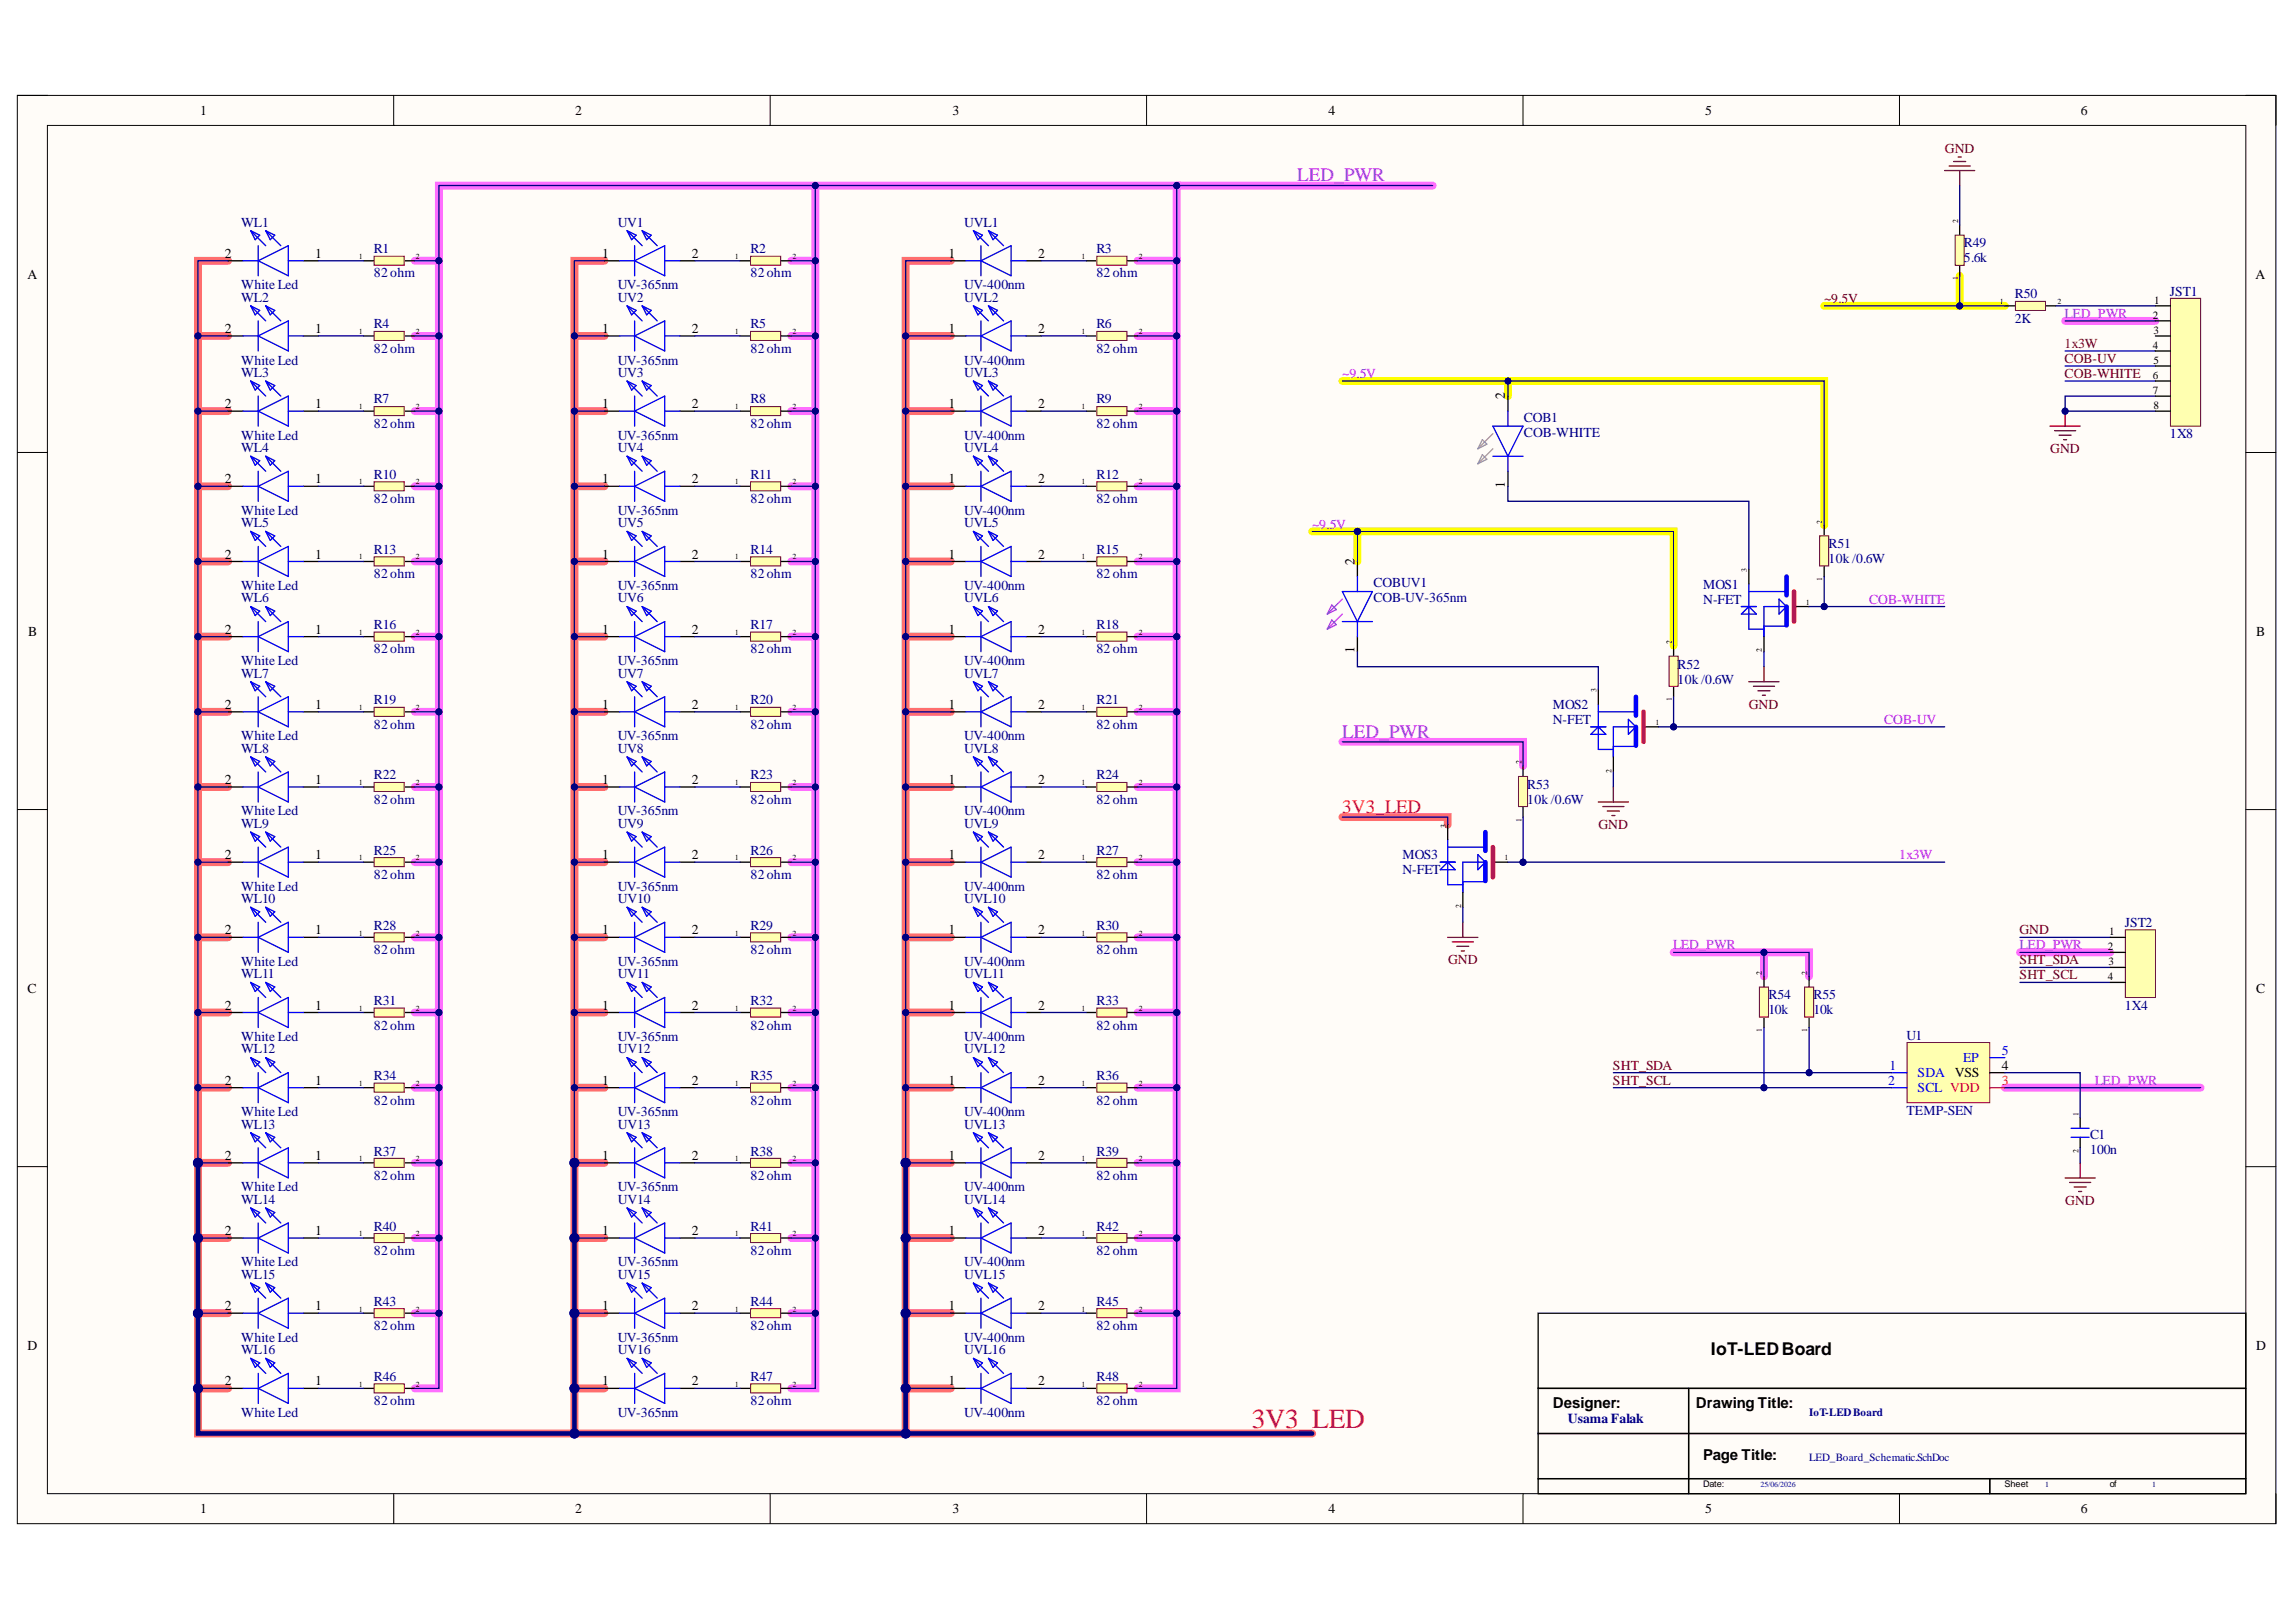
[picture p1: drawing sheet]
<svg xmlns="http://www.w3.org/2000/svg" width="297mm" height="210mm" viewBox="0 0 297 210" stroke-linecap="round" stroke-linejoin="round" font-family="sans-serif">
<defs><g id="words">
<text font-size="3.5" fill="#f00" x="162" y="184.8">3V3_LED</text>
<g font-size="2.4" fill="#90f">
<text x="167.8" y="23.5">LED_PWR</text>
<text x="173.6" y="95.5">LED_PWR</text>
</g>
<text font-size="2.4" fill="#f00" x="173.6" y="105.2">3V3_LED</text>
<text font-size="2.3" x="221.3" y="175.3">IoT-LEDBoard</text>
<g font-size="1.9">
<text x="200.9" y="182.2">Designer:</text>
<text x="219.4" y="182.2">Drawing Title:</text>
<text x="220.3" y="189">Page Title:</text>
</g>
<g font-size="1.8">
<text x="25.9" y="14.9">1</text>
<text x="74.4" y="14.9">2</text>
<text x="123.2" y="14.9">3</text>
<text x="171.9" y="14.9">4</text>
<text x="220.6" y="14.9">5</text>
<text x="269.2" y="14.9">6</text>
<text x="29.1" y="33.4">2</text>
<text x="40.8" y="33.4">1</text>
<text x="77.9" y="33.4">1</text>
<text x="89.5" y="33.4">2</text>
<text x="122.7" y="33.4">1</text>
<text x="134.3" y="33.4">2</text>
<text x="3.6" y="36.1">A</text>
<text x="291.8" y="36.1">A</text>
<text x="29.1" y="43.1">2</text>
<text x="40.8" y="43.1">1</text>
<text x="77.9" y="43.1">1</text>
<text x="89.5" y="43.1">2</text>
<text x="122.7" y="43.1">1</text>
<text x="134.3" y="43.1">2</text>
<text x="29.1" y="52.8">2</text>
<text x="40.8" y="52.8">1</text>
<text x="77.9" y="52.8">1</text>
<text x="89.5" y="52.8">2</text>
<text x="122.7" y="52.8">1</text>
<text x="134.3" y="52.8">2</text>
<text x="194.7" y="51.6" transform="rotate(-90 194.7 51.6)">2</text>
<text x="29.1" y="62.5">2</text>
<text x="40.8" y="62.5">1</text>
<text x="77.9" y="62.5">1</text>
<text x="89.5" y="62.5">2</text>
<text x="122.7" y="62.5">1</text>
<text x="134.3" y="62.5">2</text>
<text x="194.7" y="63.2" transform="rotate(-90 194.7 63.2)">1</text>
<text x="29.1" y="72.3">2</text>
<text x="40.8" y="72.3">1</text>
<text x="77.9" y="72.3">1</text>
<text x="89.5" y="72.3">2</text>
<text x="122.7" y="72.3">1</text>
<text x="134.3" y="72.3">2</text>
<text x="175.3" y="73.1" transform="rotate(-90 175.3 73.1)">2</text>
<text x="3.6" y="82.3">B</text>
<text x="29.1" y="82">2</text>
<text x="40.8" y="82">1</text>
<text x="77.9" y="82">1</text>
<text x="89.5" y="82">2</text>
<text x="122.7" y="82">1</text>
<text x="134.3" y="82">2</text>
<text x="291.9" y="82.3">B</text>
<text x="175.3" y="84.6" transform="rotate(-90 175.3 84.6)">1</text>
<text x="29.1" y="91.7">2</text>
<text x="40.8" y="91.7">1</text>
<text x="77.9" y="91.7">1</text>
<text x="89.5" y="91.7">2</text>
<text x="122.7" y="91.7">1</text>
<text x="134.3" y="91.7">2</text>
<text x="29.1" y="101.5">2</text>
<text x="40.8" y="101.5">1</text>
<text x="77.9" y="101.5">1</text>
<text x="89.5" y="101.5">2</text>
<text x="122.7" y="101.5">1</text>
<text x="134.3" y="101.5">2</text>
<text x="29.1" y="111.2">2</text>
<text x="40.8" y="111.2">1</text>
<text x="77.9" y="111.2">1</text>
<text x="89.5" y="111.2">2</text>
<text x="122.7" y="111.2">1</text>
<text x="134.3" y="111.2">2</text>
<text x="29.1" y="120.9">2</text>
<text x="40.8" y="120.9">1</text>
<text x="77.9" y="120.9">1</text>
<text x="89.5" y="120.9">2</text>
<text x="122.7" y="120.9">1</text>
<text x="134.3" y="120.9">2</text>
<text x="3.6" y="128.5">C</text>
<text x="29.1" y="130.7">2</text>
<text x="40.8" y="130.7">1</text>
<text x="77.9" y="130.7">1</text>
<text x="89.5" y="130.7">2</text>
<text x="122.7" y="130.7">1</text>
<text x="134.3" y="130.7">2</text>
<text x="291.9" y="128.5">C</text>
<text x="29.1" y="140.4">2</text>
<text x="40.8" y="140.4">1</text>
<text x="77.9" y="140.4">1</text>
<text x="89.5" y="140.4">2</text>
<text x="122.7" y="140.4">1</text>
<text x="134.3" y="140.4">2</text>
<text x="252.9" y="139.4">VSS</text>
<text x="259" y="138.5">4</text>
<text x="29.1" y="150.1">2</text>
<text x="40.8" y="150.1">1</text>
<text x="77.9" y="150.1">1</text>
<text x="89.5" y="150.1">2</text>
<text x="122.7" y="150.1">1</text>
<text x="134.3" y="150.1">2</text>
<text x="29.1" y="159.8">2</text>
<text x="40.8" y="159.8">1</text>
<text x="77.9" y="159.8">1</text>
<text x="89.5" y="159.8">2</text>
<text x="122.7" y="159.8">1</text>
<text x="134.3" y="159.8">2</text>
<text x="29.1" y="169.6">2</text>
<text x="40.8" y="169.6">1</text>
<text x="77.9" y="169.6">1</text>
<text x="89.5" y="169.6">2</text>
<text x="122.7" y="169.6">1</text>
<text x="134.3" y="169.6">2</text>
<text x="3.6" y="174.7">D</text>
<text x="29.1" y="179.3">2</text>
<text x="40.8" y="179.3">1</text>
<text x="77.9" y="179.3">1</text>
<text x="89.5" y="179.3">2</text>
<text x="122.7" y="179.3">1</text>
<text x="134.3" y="179.3">2</text>
<text x="291.9" y="174.7">D</text>
<text x="25.9" y="195.8">1</text>
<text x="74.4" y="195.8">2</text>
<text x="123.2" y="195.8">3</text>
<text x="171.9" y="195.8">4</text>
<text x="220.6" y="195.8">5</text>
<text x="269.2" y="195.8">6</text>
</g>
<g font-size="1.8" fill="#800000">
<text x="251.6" y="19.8">GND</text>
<text x="236" y="39.2">~9.5V</text>
<text x="267.1" y="45">1x3W</text>
<text x="267.1" y="47">COB-UV</text>
<text x="267.1" y="48.9">COB-WHITE</text>
<text x="265.2" y="58.6">GND</text>
<text x="226.3" y="91.7">GND</text>
<text x="206.8" y="107.3">GND</text>
<text x="187.3" y="124.8">GND</text>
<text x="261.3" y="120.9">GND</text>
<text x="261.3" y="124.8">SHT_SDA</text>
<text x="261.3" y="126.7">SHT_SCL</text>
<text x="208.7" y="138.5">SHT_SDA</text>
<text x="208.7" y="140.4">SHT_SCL</text>
<text x="267.2" y="156">GND</text>
</g>
<g font-size="1.8" fill="#000080">
<text x="31.2" y="29.3">WL1</text>
<text x="79.9" y="29.3">UV1</text>
<text x="124.8" y="29.3">UVL1</text>
<text x="48.4" y="32.8">R1</text>
<text x="48.4" y="35.9">82ohm</text>
<text x="97.1" y="32.8">R2</text>
<text x="97.1" y="35.9">82ohm</text>
<text x="141.8" y="32.8">R3</text>
<text x="141.8" y="35.9">82ohm</text>
<text x="254.1" y="32">R49</text>
<text x="254.1" y="34">5.6k</text>
<text x="31.2" y="37.4">White Led</text>
<text x="31.2" y="39">WL2</text>
<text x="79.9" y="37.4">UV-365nm</text>
<text x="79.9" y="39">UV2</text>
<text x="124.8" y="37.4">UV-400nm</text>
<text x="124.8" y="39">UVL2</text>
<text x="260.7" y="38.6">R50</text>
<text x="260.7" y="41.7">2K</text>
<text x="280.7" y="38.3">JST1</text>
<text x="31.2" y="47.2">White Led</text>
<text x="48.4" y="42.5">R4</text>
<text x="48.4" y="45.6">82ohm</text>
<text x="79.9" y="47.2">UV-365nm</text>
<text x="97.1" y="42.5">R5</text>
<text x="97.1" y="45.6">82ohm</text>
<text x="124.8" y="47.2">UV-400nm</text>
<text x="141.8" y="42.5">R6</text>
<text x="141.8" y="45.6">82ohm</text>
<text x="31.2" y="48.7">WL3</text>
<text x="48.4" y="52.2">R7</text>
<text x="79.9" y="48.7">UV3</text>
<text x="97.1" y="52.2">R8</text>
<text x="124.8" y="48.7">UVL3</text>
<text x="141.8" y="52.2">R9</text>
<text x="31.2" y="56.9">White Led</text>
<text x="31.2" y="58.5">WL4</text>
<text x="48.4" y="55.3">82ohm</text>
<text x="79.9" y="56.9">UV-365nm</text>
<text x="79.9" y="58.5">UV4</text>
<text x="97.1" y="55.3">82ohm</text>
<text x="124.8" y="56.9">UV-400nm</text>
<text x="124.8" y="58.5">UVL4</text>
<text x="141.8" y="55.3">82ohm</text>
<text x="197.2" y="54.6">COB1</text>
<text x="197.2" y="56.5">COB-WHITE</text>
<text x="280.7" y="56.7">1X8</text>
<text x="48.4" y="62">R10</text>
<text x="48.4" y="65.1">82ohm</text>
<text x="97.1" y="62">R11</text>
<text x="97.1" y="65.1">82ohm</text>
<text x="141.8" y="62">R12</text>
<text x="141.8" y="65.1">82ohm</text>
<text x="31.2" y="66.7">White Led</text>
<text x="31.2" y="68.2">WL5</text>
<text x="48.4" y="71.7">R13</text>
<text x="79.9" y="66.7">UV-365nm</text>
<text x="79.9" y="68.2">UV5</text>
<text x="97.1" y="71.7">R14</text>
<text x="124.8" y="66.7">UV-400nm</text>
<text x="124.8" y="68.2">UVL5</text>
<text x="141.8" y="71.7">R15</text>
<text x="236.6" y="71">R51</text>
<text x="31.2" y="76.4">White Led</text>
<text x="31.2" y="77.9">WL6</text>
<text x="48.4" y="74.9">82ohm</text>
<text x="79.9" y="76.4">UV-365nm</text>
<text x="79.9" y="77.9">UV6</text>
<text x="97.1" y="74.9">82ohm</text>
<text x="124.8" y="76.4">UV-400nm</text>
<text x="124.8" y="77.9">UVL6</text>
<text x="141.8" y="74.9">82ohm</text>
<text x="177.7" y="76">COBUV1</text>
<text x="177.7" y="77.9">COB-UV-365nm</text>
<text x="220.3" y="76.2">MOS1</text>
<text x="236.6" y="72.9">10k/0.6W</text>
<text x="48.4" y="81.4">R16</text>
<text x="97.1" y="81.4">R17</text>
<text x="141.8" y="81.4">R18</text>
<text x="220.3" y="78.1">N-FET</text>
<text x="31.2" y="86.1">White Led</text>
<text x="31.2" y="87.7">WL7</text>
<text x="48.4" y="84.6">82ohm</text>
<text x="79.9" y="86.1">UV-365nm</text>
<text x="79.9" y="87.7">UV7</text>
<text x="97.1" y="84.6">82ohm</text>
<text x="124.8" y="86.1">UV-400nm</text>
<text x="124.8" y="87.7">UVL7</text>
<text x="141.8" y="84.6">82ohm</text>
<text x="217" y="86.5">R52</text>
<text x="217" y="88.5">10k/0.6W</text>
<text x="31.2" y="95.8">White Led</text>
<text x="48.4" y="91.2">R19</text>
<text x="48.4" y="94.3">82ohm</text>
<text x="79.9" y="95.8">UV-365nm</text>
<text x="97.1" y="91.2">R20</text>
<text x="97.1" y="94.3">82ohm</text>
<text x="124.8" y="95.8">UV-400nm</text>
<text x="141.8" y="91.2">R21</text>
<text x="141.8" y="94.3">82ohm</text>
<text x="200.9" y="91.7">MOS2</text>
<text x="200.9" y="93.7">N-FET</text>
<text x="31.2" y="97.4">WL8</text>
<text x="48.4" y="100.9">R22</text>
<text x="79.9" y="97.4">UV8</text>
<text x="97.1" y="100.9">R23</text>
<text x="124.8" y="97.4">UVL8</text>
<text x="141.8" y="100.9">R24</text>
<text x="31.2" y="105.5">White Led</text>
<text x="31.2" y="107.1">WL9</text>
<text x="48.4" y="104">82ohm</text>
<text x="79.9" y="105.5">UV-365nm</text>
<text x="79.9" y="107.1">UV9</text>
<text x="97.1" y="104">82ohm</text>
<text x="124.8" y="105.5">UV-400nm</text>
<text x="124.8" y="107.1">UVL9</text>
<text x="141.8" y="104">82ohm</text>
<text x="197.6" y="102.1">R53</text>
<text x="197.6" y="104">10k/0.6W</text>
<text x="48.4" y="110.6">R25</text>
<text x="48.4" y="113.7">82ohm</text>
<text x="97.1" y="110.6">R26</text>
<text x="97.1" y="113.7">82ohm</text>
<text x="141.8" y="110.6">R27</text>
<text x="141.8" y="113.7">82ohm</text>
<text x="181.4" y="111.2">MOS3</text>
<text x="181.4" y="113.1">N-FET</text>
<text x="31.2" y="115.3">White Led</text>
<text x="31.2" y="116.8">WL10</text>
<text x="79.9" y="115.3">UV-365nm</text>
<text x="79.9" y="116.8">UV10</text>
<text x="124.8" y="115.3">UV-400nm</text>
<text x="124.8" y="116.8">UVL10</text>
<text x="274.9" y="120">JST2</text>
<text x="31.2" y="125">White Led</text>
<text x="48.4" y="120.3">R28</text>
<text x="48.4" y="123.4">82ohm</text>
<text x="79.9" y="125">UV-365nm</text>
<text x="97.1" y="120.3">R29</text>
<text x="97.1" y="123.4">82ohm</text>
<text x="124.8" y="125">UV-400nm</text>
<text x="141.8" y="120.3">R30</text>
<text x="141.8" y="123.4">82ohm</text>
<text x="31.2" y="126.6">WL11</text>
<text x="48.4" y="130.1">R31</text>
<text x="79.9" y="126.6">UV11</text>
<text x="97.1" y="130.1">R32</text>
<text x="124.8" y="126.6">UVL11</text>
<text x="141.8" y="130.1">R33</text>
<text x="228.8" y="129.3">R54</text>
<text x="228.8" y="131.2">10k</text>
<text x="234.6" y="129.3">R55</text>
<text x="234.6" y="131.2">10k</text>
<text x="274.9" y="130.7">1X4</text>
<text x="31.2" y="134.7">White Led</text>
<text x="31.2" y="136.3">WL12</text>
<text x="48.4" y="133.2">82ohm</text>
<text x="79.9" y="134.7">UV-365nm</text>
<text x="79.9" y="136.3">UV12</text>
<text x="97.1" y="133.2">82ohm</text>
<text x="124.8" y="134.7">UV-400nm</text>
<text x="124.8" y="136.3">UVL12</text>
<text x="141.8" y="133.2">82ohm</text>
<text x="246.6" y="134.6">U1</text>
<text x="48.4" y="139.8">R34</text>
<text x="48.4" y="142.9">82ohm</text>
<text x="97.1" y="139.8">R35</text>
<text x="97.1" y="142.9">82ohm</text>
<text x="141.8" y="139.8">R36</text>
<text x="141.8" y="142.9">82ohm</text>
<text x="31.2" y="144.5">White Led</text>
<text x="31.2" y="146.1">WL13</text>
<text x="48.4" y="149.5">R37</text>
<text x="79.9" y="144.5">UV-365nm</text>
<text x="79.9" y="146.1">UV13</text>
<text x="97.1" y="149.5">R38</text>
<text x="124.8" y="144.5">UV-400nm</text>
<text x="124.8" y="146.1">UVL13</text>
<text x="141.8" y="149.5">R39</text>
<text x="246.6" y="144.3">TEMP-SEN</text>
<text x="270.4" y="147.4">C1</text>
<text x="270.4" y="149.4">100n</text>
<text x="31.2" y="154.2">White Led</text>
<text x="31.2" y="155.8">WL14</text>
<text x="48.4" y="152.7">82ohm</text>
<text x="79.9" y="154.2">UV-365nm</text>
<text x="79.9" y="155.8">UV14</text>
<text x="97.1" y="152.7">82ohm</text>
<text x="124.8" y="154.2">UV-400nm</text>
<text x="124.8" y="155.8">UVL14</text>
<text x="141.8" y="152.7">82ohm</text>
<text x="48.4" y="159.2">R40</text>
<text x="97.1" y="159.2">R41</text>
<text x="141.8" y="159.2">R42</text>
<text x="31.2" y="163.9">White Led</text>
<text x="31.2" y="165.5">WL15</text>
<text x="48.4" y="162.4">82ohm</text>
<text x="79.9" y="163.9">UV-365nm</text>
<text x="79.9" y="165.5">UV15</text>
<text x="97.1" y="162.4">82ohm</text>
<text x="124.8" y="163.9">UV-400nm</text>
<text x="124.8" y="165.5">UVL15</text>
<text x="141.8" y="162.4">82ohm</text>
<text x="31.2" y="173.7">White Led</text>
<text x="48.4" y="169">R43</text>
<text x="48.4" y="172.1">82ohm</text>
<text x="79.9" y="173.7">UV-365nm</text>
<text x="97.1" y="169">R44</text>
<text x="97.1" y="172.1">82ohm</text>
<text x="124.8" y="173.7">UV-400nm</text>
<text x="141.8" y="169">R45</text>
<text x="141.8" y="172.1">82ohm</text>
<text x="31.2" y="175.2">WL16</text>
<text x="48.4" y="178.7">R46</text>
<text x="79.9" y="175.2">UV16</text>
<text x="97.1" y="178.7">R47</text>
<text x="124.8" y="175.2">UVL16</text>
<text x="141.8" y="178.7">R48</text>
<text x="31.2" y="183.4">White Led</text>
<text x="48.4" y="181.8">82ohm</text>
<text x="79.9" y="183.4">UV-365nm</text>
<text x="97.1" y="181.8">82ohm</text>
<text x="124.8" y="183.4">UV-400nm</text>
<text x="141.8" y="181.8">82ohm</text>
<text x="202.8" y="184.2">UsamaFalak</text>
</g>
<g font-size="1.8" fill="#90f">
<text x="267.1" y="41.1">LED_PWR</text>
<text x="173.6" y="48.9">~9.5V</text>
<text x="169.8" y="68.4">~9.5V</text>
<text x="241.8" y="78.1">COB-WHITE</text>
<text x="243.8" y="93.7">COB-UV</text>
<text x="245.7" y="111.2">1x3W</text>
<text x="216.4" y="122.8">LED_PWR</text>
<text x="261.3" y="122.8">LED_PWR</text>
<text x="271" y="140.4">LED_PWR</text>
</g>
<g font-size="1.8" fill="#00f">
<text x="254" y="137.5">EP</text>
<text x="259" y="136.5">5</text>
<text x="244.3" y="140.4">2</text>
<text x="244.4" y="138.5">1</text>
<text x="248.1" y="139.4">SDA</text>
<text x="248.1" y="141.3">SCL VDD</text>
</g>
<text font-size="1.8" fill="#f00" x="259" y="140.4">3</text>
<g font-size="1.4">
<text x="278.5" y="41.2">2</text>
<text x="278.7" y="39.3">1</text>
<text x="278.5" y="45.1">4</text>
<text x="278.6" y="43.2">3</text>
<text x="278.6" y="47.1">5</text>
<text x="278.5" y="49">6</text>
<text x="278.5" y="50.9">7</text>
<text x="278.6" y="52.9">8</text>
<text x="272.7" y="122.9">2</text>
<text x="272.8" y="124.9">3</text>
<text x="272.9" y="121">1</text>
<text x="272.7" y="126.8">4</text>
</g>
<g font-size="1.4" fill="#000080">
<text x="234" y="183.2">IoT-LEDBoard</text>
<text x="234" y="189.1">LED_Board_Schematic.SchDoc</text>
</g>
<g font-size="1.2">
<text x="220.3" y="192.4">Date:</text>
<text x="259.3" y="192.4">Sheet</text>
<text x="272.9" y="192.4">of</text>
</g>
<g font-size="1">
<text x="253.3" y="28.9" transform="rotate(-90 253.3 28.9)">2</text>
<text x="46.4" y="33.5">1</text>
<text x="53.8" y="33.5">2</text>
<text x="95.1" y="33.5">1</text>
<text x="102.5" y="33.5">2</text>
<text x="139.9" y="33.5">1</text>
<text x="147.3" y="33.5">2</text>
<text x="253.3" y="36.2" transform="rotate(-90 253.3 36.2)">1</text>
<text x="258.7" y="39.4">1</text>
<text x="266.2" y="39.4">2</text>
<text x="46.4" y="43.3">1</text>
<text x="53.8" y="43.3">2</text>
<text x="95.1" y="43.3">1</text>
<text x="102.5" y="43.3">2</text>
<text x="139.9" y="43.3">1</text>
<text x="147.3" y="43.3">2</text>
<text x="46.4" y="53">1</text>
<text x="53.8" y="53">2</text>
<text x="95.1" y="53">1</text>
<text x="102.5" y="53">2</text>
<text x="139.9" y="53">1</text>
<text x="147.3" y="53">2</text>
<text x="46.4" y="62.7">1</text>
<text x="53.8" y="62.7">2</text>
<text x="95.1" y="62.7">1</text>
<text x="102.5" y="62.7">2</text>
<text x="139.9" y="62.7">1</text>
<text x="147.3" y="62.7">2</text>
<text x="235.7" y="67.8" transform="rotate(-90 235.7 67.8)">2</text>
<text x="46.4" y="72.4">1</text>
<text x="53.8" y="72.4">2</text>
<text x="95.1" y="72.4">1</text>
<text x="102.5" y="72.4">2</text>
<text x="139.9" y="72.4">1</text>
<text x="147.3" y="72.4">2</text>
<text x="226" y="74" transform="rotate(-90 226 74)">3</text>
<text x="235.7" y="75.2" transform="rotate(-90 235.7 75.2)">1</text>
<text x="46.4" y="82.2">1</text>
<text x="53.8" y="82.2">2</text>
<text x="95.1" y="82.2">1</text>
<text x="102.5" y="82.2">2</text>
<text x="139.9" y="82.2">1</text>
<text x="147.3" y="82.2">2</text>
<text x="216.3" y="83.4" transform="rotate(-90 216.3 83.4)">2</text>
<text x="233.6" y="78.3">1</text>
<text x="206.5" y="89.6" transform="rotate(-90 206.5 89.6)">3</text>
<text x="227.9" y="84.4" transform="rotate(-90 227.9 84.4)">2</text>
<text x="46.4" y="91.9">1</text>
<text x="53.8" y="91.9">2</text>
<text x="95.1" y="91.9">1</text>
<text x="102.5" y="91.9">2</text>
<text x="139.9" y="91.9">1</text>
<text x="147.3" y="91.9">2</text>
<text x="214.2" y="93.9">1</text>
<text x="216.3" y="90.7" transform="rotate(-90 216.3 90.7)">1</text>
<text x="46.4" y="101.6">1</text>
<text x="53.8" y="101.6">2</text>
<text x="95.1" y="101.6">1</text>
<text x="102.5" y="101.6">2</text>
<text x="139.9" y="101.6">1</text>
<text x="147.3" y="101.6">2</text>
<text x="196.8" y="98.9" transform="rotate(-90 196.8 98.9)">2</text>
<text x="208.5" y="100" transform="rotate(-90 208.5 100)">2</text>
<text x="187.1" y="107.1" transform="rotate(-90 187.1 107.1)">3</text>
<text x="196.8" y="106.4" transform="rotate(-90 196.8 106.4)">1</text>
<text x="46.4" y="111.3">1</text>
<text x="53.8" y="111.3">2</text>
<text x="95.1" y="111.3">1</text>
<text x="102.5" y="111.3">2</text>
<text x="139.9" y="111.3">1</text>
<text x="147.3" y="111.3">2</text>
<text x="194.6" y="111.3">1</text>
<text x="189" y="117.5" transform="rotate(-90 189 117.5)">2</text>
<text x="46.4" y="121.1">1</text>
<text x="53.8" y="121.1">2</text>
<text x="95.1" y="121.1">1</text>
<text x="102.5" y="121.1">2</text>
<text x="139.9" y="121.1">1</text>
<text x="147.3" y="121.1">2</text>
<text x="46.4" y="130.8">1</text>
<text x="53.8" y="130.8">2</text>
<text x="95.1" y="130.8">1</text>
<text x="102.5" y="130.8">2</text>
<text x="139.9" y="130.8">1</text>
<text x="147.3" y="130.8">2</text>
<text x="227.9" y="126.1" transform="rotate(-90 227.9 126.1)">2</text>
<text x="233.8" y="126.1" transform="rotate(-90 233.8 126.1)">2</text>
<text x="227.9" y="133.6" transform="rotate(-90 227.9 133.6)">1</text>
<text x="233.8" y="133.6" transform="rotate(-90 233.8 133.6)">1</text>
<text x="46.4" y="140.6">1</text>
<text x="53.8" y="140.6">2</text>
<text x="95.1" y="140.6">1</text>
<text x="102.5" y="140.6">2</text>
<text x="139.9" y="140.6">1</text>
<text x="147.3" y="140.6">2</text>
<text x="268.9" y="149.2" transform="rotate(-90 268.9 149.2)">2</text>
<text x="268.9" y="144.5" transform="rotate(-90 268.9 144.5)">1</text>
<text x="46.4" y="150.3">1</text>
<text x="53.8" y="150.3">2</text>
<text x="95.1" y="150.3">1</text>
<text x="102.5" y="150.3">2</text>
<text x="139.9" y="150.3">1</text>
<text x="147.3" y="150.3">2</text>
<text x="46.4" y="160">1</text>
<text x="53.8" y="160">2</text>
<text x="95.1" y="160">1</text>
<text x="102.5" y="160">2</text>
<text x="139.9" y="160">1</text>
<text x="147.3" y="160">2</text>
<text x="46.4" y="169.7">1</text>
<text x="53.8" y="169.7">2</text>
<text x="95.1" y="169.7">1</text>
<text x="102.5" y="169.7">2</text>
<text x="139.9" y="169.7">1</text>
<text x="147.3" y="169.7">2</text>
<text x="46.4" y="179.4">1</text>
<text x="53.8" y="179.4">2</text>
<text x="95.1" y="179.4">1</text>
<text x="102.5" y="179.4">2</text>
<text x="139.9" y="179.4">1</text>
<text x="147.3" y="179.4">2</text>
</g>
<g font-size="1" fill="#000080">
<text x="227.8" y="192.4">25/06/2026</text>
<text x="264.6" y="192.4">1</text>
<text x="278.4" y="192.4">1</text>
</g>
</g></defs>
<path d="M2.2 12.3h292.2v184.9h-292.2z" fill-rule="evenodd" fill="#fffcf8"/>
<path d="M2.2 12.3h292.2v184.9h-292.2z" fill="none" stroke="#000" stroke-width=".13"/>
<path d="M6.1 16.2h284.4v177.1h-284.4z" fill-rule="evenodd" fill="#fffcf8"/>
<g fill="none" stroke="#000" stroke-width=".13">
<path d="M2.2 12.3h3.9M6.1 16.2h284.4v177.1h-284.4zM50.9 12.3v3.9M99.6 12.3v3.9M148.3 12.3v3.9M197 12.3v3.9M245.7 12.3v3.9M290.5 12.3h3.9v3.9M2.2 58.6h3.9M290.5 58.6h3.9M2.2 104.8h3.9M290.5 104.8h3.9"/>
<path d="M2.2 151h3.9M290.5 151h3.9M50.9 193.3v3.9M99.6 193.3v3.9M148.3 193.3v3.9M197 193.3v3.9M245.7 193.3v3.9M294.4 193.3v3.9"/>
</g>
<g fill="none" stroke="#ff6e6e" stroke-width="1">
<path d="M29.5 33.7h-3.9v116.8h3.9M78.2 33.7h-3.9v116.8h3.9M123 33.7h-5.8v116.8M25.6 43.5h3.9M25.6 53.2h3.9M74.3 43.5h3.9M74.3 53.2h3.9M117.2 43.5h5.8M117.2 53.2h5.8M25.6 62.9h3.9M25.6 72.7h3.9M74.3 62.9h3.9"/>
<path d="M74.3 72.7h3.9M117.2 62.9h5.8M117.2 72.7h5.8M25.6 82.4h3.9M25.6 92.1h3.9M74.3 82.4h3.9M74.3 92.1h3.9M117.2 82.4h5.8M117.2 92.1h5.8M25.6 101.8h3.9M25.6 111.6h3.9M74.3 101.8h3.9"/>
<path d="M74.3 111.6h3.9M117.2 101.8h5.8M117.2 111.6h5.8M173.7 105.7h13.6v1M25.6 121.3h3.9M25.6 131h3.9M74.3 121.3h3.9M74.3 131h3.9M117.2 121.3h5.8M117.2 131h5.8M25.6 140.8h3.9M25.6 150.5v35h144.2"/>
<path d="M74.3 140.8h3.9M74.3 150.5v35M117.2 150.5v35M117.2 140.8h5.8M117.2 150.5h5.8M25.6 160.2h3.9M25.6 169.9h3.9M25.6 179.7h3.9M74.3 160.2h3.9M74.3 169.9h3.9M74.3 179.7h3.9M117.2 160.2h5.8"/>
<path d="M117.2 169.9h5.8M117.2 179.7h5.8"/>
</g>
<g fill="none" stroke="#ff6eff" stroke-width="1">
<path d="M53.7 33.7h3.1v116.8h-3.1M56.8 33.7v-9.7h95.4v9.7M102.4 33.7h3.1v116.8h-3.1M105.5 24v9.7M147.2 33.7h5v116.8h-5M152.2 24h33.1M53.7 43.5h3.1M53.7 53.2h3.1M102.4 43.5h3.1M102.4 53.2h3.1M147.2 43.5h5M147.2 53.2h5"/>
<path d="M267.2 41.5h11.7M53.7 62.9h3.1M53.7 72.7h3.1M102.4 62.9h3.1M102.4 72.7h3.1M147.2 62.9h5M147.2 72.7h5M53.7 82.4h3.1M53.7 92.1h3.1M102.4 82.4h3.1M102.4 92.1h3.1M147.2 82.4h5"/>
<path d="M147.2 92.1h5M173.7 96h23.3v3.1M53.7 101.8h3.1M53.7 111.6h3.1M102.4 101.8h3.1M102.4 111.6h3.1M147.2 101.8h5M147.2 111.6h5M53.7 121.3h3.1M53.7 131h3.1M102.4 121.3h3.1M102.4 131h3.1"/>
<path d="M147.2 121.3h5M147.2 131h5M216.5 123.2h11.7M228.2 126.4v-3.2h5.8v3.2M261.3 123.2h11.7M53.7 140.8h3.1M56.8 150.5v29.2h-3.1M102.4 140.8h3.1M105.5 150.5v29.2h-3.1M147.2 140.8h5M152.2 150.5v29.2h-5M259.4 140.8h25.3"/>
<path d="M53.7 169.9h3.1M53.7 160.2h3.1M102.4 169.9h3.1M102.4 160.2h3.1M147.2 169.9h5M147.2 160.2h5"/>
</g>
<path d="M236 39.6h17.5M253.5 35.7v3.9h5.9M173.7 49.3h62.3v18.7M195.1 49.3v2M169.8 68.8h46.7v14.8M175.6 68.8v3.9" fill="none" stroke="#ff0" stroke-width="1"/>
<g fill="none" stroke="#000" stroke-width=".17">
<path d="M29.5 33.7h2M39.2 33.7h2M47 33.7h1.4M52.3 33.7h1.4M29.5 43.5h2M29.5 53.2h2M39.2 43.5h2M39.2 53.2h2M29.5 62.9h2M29.5 72.7h2M39.2 62.9h2M39.2 72.7h2"/>
<path d="M29.5 82.4h2M29.5 92.1h2M39.2 82.4h2M39.2 92.1h2M29.5 101.8h2M29.5 111.6h2M39.2 101.8h2M39.2 111.6h2M29.5 121.3h2M29.5 131h2M39.2 121.3h2M39.2 131h2"/>
<path d="M29.5 140.8h2M29.5 150.5h2M39.2 140.8h2M39.2 150.5h2"/>
</g>
<g fill="none" stroke="#00f" stroke-width=".17">
<path d="M31.5 33.7h1.9M32.4 29.9l2 1.9M32.4 29.9l1.2 .5-.6 .6zM32.4 39.6l2 1.9M32.4 39.6l1.2 .6-.6 .5zM33.4 33.7l3.9-1.9v3.9zM33.4 31.8v3.9M34.4 29.9l1.9 1.9M34.4 29.9l1.1 .5-.5 .6zM34.4 39.6l1.9 1.9M34.4 39.6l1.1 .6-.5 .5zM37.3 33.7h1.9"/>
<path d="M31.5 43.5h1.9M31.5 53.2h1.9M32.4 49.3l2 2M32.4 49.3l1.2 .6-.6 .6zM32.4 59l2 2M32.4 59l1.2 .6-.6 .6zM33.4 43.5l3.9-2v3.9zM33.4 53.2l3.9-1.9v3.8zM33.4 41.5v3.9M33.4 51.3v3.8M34.4 49.3l1.9 2M34.4 49.3l1.1 .6-.5 .6z"/>
<path d="M34.4 59l1.9 2M34.4 59l1.1 .6-.5 .6zM37.3 43.5h1.9M37.3 53.2h1.9M31.5 62.9h1.9M31.5 72.7h1.9M32.4 68.8l2 1.9M32.4 68.8l1.2 .6-.6 .5zM32.4 78.5l2 1.9M32.4 78.5l1.2 .6-.6 .6zM33.4 62.9l3.9-1.9v3.9zM33.4 72.7l3.9-2v3.9z"/>
<path d="M33.4 61v3.9M33.4 70.7v3.9M34.4 68.8l1.9 1.9M34.4 68.8l1.1 .6-.5 .5zM34.4 78.5l1.9 1.9M34.4 78.5l1.1 .6-.5 .6zM37.3 62.9h1.9M37.3 72.7h1.9M31.5 82.4h1.9M31.5 92.1h1.9M32.4 88.2l2 2M32.4 88.2l1.2 .6-.6 .6z"/>
<path d="M32.4 98l2 1.9M32.4 98l1.2 .5-.6 .6zM33.4 82.4l3.9-2v3.9zM33.4 92.1l3.9-1.9v3.9zM33.4 80.4v3.9M33.4 90.2v3.9M33.4 99.9v3.9M34.4 88.2l1.9 2M34.4 88.2l1.1 .6-.5 .6zM34.4 98l1.9 1.9M34.4 98l1.1 .5-.5 .6zM37.3 82.4h1.9"/>
<path d="M37.3 92.1h1.9M31.5 101.8h1.9M31.5 111.6h1.9M32.4 107.7l2 1.9M32.4 107.7l1.2 .6-.6 .6zM32.4 117.4l2 2M32.4 117.4l1.2 .6-.6 .6zM33.4 101.8l3.9-1.9v3.9zM33.4 111.6l3.9-2v3.9zM33.4 109.6v3.9M33.4 119.4v3.8M34.4 107.7l1.9 1.9"/>
<path d="M34.4 107.7l1.1 .6-.5 .6zM34.4 117.4l1.9 2M34.4 117.4l1.1 .6-.5 .6zM37.3 101.8h1.9M37.3 111.6h1.9M31.5 121.3h1.9M31.5 131h1.9M32.4 127.1l2 2M32.4 127.1l1.2 .6-.6 .6zM32.4 136.9l2 1.9M32.4 136.9l1.2 .6-.6 .5zM33.4 121.3l3.9-1.9v3.8z"/>
<path d="M33.4 131l3.9-1.9v3.9zM33.4 129.1v3.9M33.4 138.8v3.9M34.4 127.1l1.9 2M34.4 127.1l1.1 .6-.5 .6zM34.4 136.9l1.9 1.9M34.4 136.9l1.1 .6-.5 .5zM37.3 121.3h1.9M37.3 131h1.9M31.5 140.8h1.9M31.5 150.5h1.9M32.4 146.6l2 1.9"/>
<path d="M32.4 146.6l1.2 .6-.6 .6zM33.4 140.8l3.9-2v3.9zM33.4 150.5l3.9-2v3.9zM33.4 148.5v3.9M34.4 146.6l1.9 1.9M34.4 146.6l1.1 .6-.5 .6zM37.3 140.8h1.9M37.3 150.5h1.9"/>
</g>
<path d="M48.4 33.2h3.9v1.1h-3.9z" fill-rule="evenodd" fill="#ffffb0"/>
<path d="M48.4 33.2h3.9v1.1h-3.9z" fill="none" stroke="#800000" stroke-width=".13"/>
<path d="M47 43.5h1.4M52.3 43.5h1.4" fill="none" stroke="#000" stroke-width=".17"/>
<path d="M48.4 42.9h3.9v1.2h-3.9z" fill-rule="evenodd" fill="#ffffb0"/>
<path d="M48.4 42.9h3.9v1.2h-3.9z" fill="none" stroke="#800000" stroke-width=".13"/>
<path d="M47 53.2h1.4M52.3 53.2h1.4" fill="none" stroke="#000" stroke-width=".17"/>
<path d="M48.4 52.6h3.9v1.2h-3.9z" fill-rule="evenodd" fill="#ffffb0"/>
<path d="M48.4 52.6h3.9v1.2h-3.9z" fill="none" stroke="#800000" stroke-width=".13"/>
<path d="M47 62.9h1.4M52.3 62.9h1.4" fill="none" stroke="#000" stroke-width=".17"/>
<path d="M48.4 62.3h3.9v1.2h-3.9z" fill-rule="evenodd" fill="#ffffb0"/>
<path d="M48.4 62.3h3.9v1.2h-3.9z" fill="none" stroke="#800000" stroke-width=".13"/>
<path d="M47 72.7h1.4M52.3 72.7h1.4" fill="none" stroke="#000" stroke-width=".17"/>
<path d="M48.4 72.1h3.9v1.1h-3.9z" fill-rule="evenodd" fill="#ffffb0"/>
<path d="M48.4 72.1h3.9v1.1h-3.9z" fill="none" stroke="#800000" stroke-width=".13"/>
<path d="M47 82.4h1.4M52.3 82.4h1.4" fill="none" stroke="#000" stroke-width=".17"/>
<path d="M48.4 81.8h3.9v1.2h-3.9z" fill-rule="evenodd" fill="#ffffb0"/>
<path d="M48.4 81.8h3.9v1.2h-3.9z" fill="none" stroke="#800000" stroke-width=".13"/>
<path d="M47 92.1h1.4M52.3 92.1h1.4" fill="none" stroke="#000" stroke-width=".17"/>
<path d="M48.4 91.5h3.9v1.2h-3.9z" fill-rule="evenodd" fill="#ffffb0"/>
<path d="M48.4 91.5h3.9v1.2h-3.9z" fill="none" stroke="#800000" stroke-width=".13"/>
<path d="M47 101.8h1.4M52.3 101.8h1.4" fill="none" stroke="#000" stroke-width=".17"/>
<path d="M48.4 101.3h3.9v1.1h-3.9z" fill-rule="evenodd" fill="#ffffb0"/>
<path d="M48.4 101.3h3.9v1.1h-3.9z" fill="none" stroke="#800000" stroke-width=".13"/>
<path d="M95.7 33.7h1.4M101 33.7h1.4" fill="none" stroke="#000" stroke-width=".17"/>
<path d="M97.1 33.2h3.9v1.1h-3.9z" fill-rule="evenodd" fill="#ffffb0"/>
<path d="M97.1 33.2h3.9v1.1h-3.9z" fill="none" stroke="#800000" stroke-width=".13"/>
<path d="M95.7 43.5h1.4M101 43.5h1.4" fill="none" stroke="#000" stroke-width=".17"/>
<path d="M97.1 42.9h3.9v1.2h-3.9z" fill-rule="evenodd" fill="#ffffb0"/>
<path d="M97.1 42.9h3.9v1.2h-3.9z" fill="none" stroke="#800000" stroke-width=".13"/>
<path d="M95.7 53.2h1.4M101 53.2h1.4" fill="none" stroke="#000" stroke-width=".17"/>
<path d="M97.1 52.6h3.9v1.2h-3.9z" fill-rule="evenodd" fill="#ffffb0"/>
<path d="M97.1 52.6h3.9v1.2h-3.9z" fill="none" stroke="#800000" stroke-width=".13"/>
<path d="M95.7 62.9h1.4M101 62.9h1.4" fill="none" stroke="#000" stroke-width=".17"/>
<path d="M97.1 62.3h3.9v1.2h-3.9z" fill-rule="evenodd" fill="#ffffb0"/>
<path d="M97.1 62.3h3.9v1.2h-3.9z" fill="none" stroke="#800000" stroke-width=".13"/>
<path d="M95.7 72.7h1.4M101 72.7h1.4" fill="none" stroke="#000" stroke-width=".17"/>
<path d="M97.1 72.1h3.9v1.1h-3.9z" fill-rule="evenodd" fill="#ffffb0"/>
<path d="M97.1 72.1h3.9v1.1h-3.9z" fill="none" stroke="#800000" stroke-width=".13"/>
<path d="M95.7 82.4h1.4M101 82.4h1.4" fill="none" stroke="#000" stroke-width=".17"/>
<path d="M97.1 81.8h3.9v1.2h-3.9z" fill-rule="evenodd" fill="#ffffb0"/>
<path d="M97.1 81.8h3.9v1.2h-3.9z" fill="none" stroke="#800000" stroke-width=".13"/>
<path d="M95.7 92.1h1.4M101 92.1h1.4" fill="none" stroke="#000" stroke-width=".17"/>
<path d="M97.1 91.5h3.9v1.2h-3.9z" fill-rule="evenodd" fill="#ffffb0"/>
<path d="M97.1 91.5h3.9v1.2h-3.9z" fill="none" stroke="#800000" stroke-width=".13"/>
<path d="M95.7 101.8h1.4M101 101.8h1.4" fill="none" stroke="#000" stroke-width=".17"/>
<path d="M97.1 101.3h3.9v1.1h-3.9z" fill-rule="evenodd" fill="#ffffb0"/>
<path d="M97.1 101.3h3.9v1.1h-3.9z" fill="none" stroke="#800000" stroke-width=".13"/>
<path d="M140.5 33.7h1.4M145.8 33.7h1.4" fill="none" stroke="#000" stroke-width=".17"/>
<path d="M141.9 33.2h3.9v1.1h-3.9z" fill-rule="evenodd" fill="#ffffb0"/>
<path d="M141.9 33.2h3.9v1.1h-3.9z" fill="none" stroke="#800000" stroke-width=".13"/>
<path d="M140.5 43.5h1.4M145.8 43.5h1.4" fill="none" stroke="#000" stroke-width=".17"/>
<path d="M141.9 42.9h3.9v1.2h-3.9z" fill-rule="evenodd" fill="#ffffb0"/>
<path d="M141.9 42.9h3.9v1.2h-3.9z" fill="none" stroke="#800000" stroke-width=".13"/>
<path d="M140.5 53.2h1.4M145.8 53.2h1.4" fill="none" stroke="#000" stroke-width=".17"/>
<path d="M141.9 52.6h3.9v1.2h-3.9z" fill-rule="evenodd" fill="#ffffb0"/>
<path d="M141.9 52.6h3.9v1.2h-3.9z" fill="none" stroke="#800000" stroke-width=".13"/>
<path d="M140.5 62.9h1.4M145.8 62.9h1.4" fill="none" stroke="#000" stroke-width=".17"/>
<path d="M141.9 62.3h3.9v1.2h-3.9z" fill-rule="evenodd" fill="#ffffb0"/>
<path d="M141.9 62.3h3.9v1.2h-3.9z" fill="none" stroke="#800000" stroke-width=".13"/>
<path d="M140.5 72.7h1.4M145.8 72.7h1.4" fill="none" stroke="#000" stroke-width=".17"/>
<path d="M141.9 72.1h3.9v1.1h-3.9z" fill-rule="evenodd" fill="#ffffb0"/>
<path d="M141.9 72.1h3.9v1.1h-3.9z" fill="none" stroke="#800000" stroke-width=".13"/>
<path d="M140.5 82.4h1.4M145.8 82.4h1.4" fill="none" stroke="#000" stroke-width=".17"/>
<path d="M141.9 81.8h3.9v1.2h-3.9z" fill-rule="evenodd" fill="#ffffb0"/>
<path d="M141.9 81.8h3.9v1.2h-3.9z" fill="none" stroke="#800000" stroke-width=".13"/>
<path d="M140.5 92.1h1.4M145.8 92.1h1.4" fill="none" stroke="#000" stroke-width=".17"/>
<path d="M141.9 91.5h3.9v1.2h-3.9z" fill-rule="evenodd" fill="#ffffb0"/>
<path d="M141.9 91.5h3.9v1.2h-3.9z" fill="none" stroke="#800000" stroke-width=".13"/>
<path d="M140.5 101.8h1.4M145.8 101.8h1.4" fill="none" stroke="#000" stroke-width=".17"/>
<path d="M141.9 101.3h3.9v1.1h-3.9z" fill-rule="evenodd" fill="#ffffb0"/>
<path d="M141.9 101.3h3.9v1.1h-3.9z" fill="none" stroke="#800000" stroke-width=".13"/>
<path d="M95.7 111.6h1.4M101 111.6h1.4" fill="none" stroke="#000" stroke-width=".17"/>
<path d="M97.1 111h3.9v1.2h-3.9z" fill-rule="evenodd" fill="#ffffb0"/>
<path d="M97.1 111h3.9v1.2h-3.9z" fill="none" stroke="#800000" stroke-width=".13"/>
<path d="M95.7 121.3h1.4M101 121.3h1.4" fill="none" stroke="#000" stroke-width=".17"/>
<path d="M97.1 120.7h3.9v1.2h-3.9z" fill-rule="evenodd" fill="#ffffb0"/>
<path d="M97.1 120.7h3.9v1.2h-3.9z" fill="none" stroke="#800000" stroke-width=".13"/>
<path d="M95.7 131h1.4M101 131h1.4" fill="none" stroke="#000" stroke-width=".17"/>
<path d="M97.1 130.4h3.9v1.2h-3.9z" fill-rule="evenodd" fill="#ffffb0"/>
<path d="M97.1 130.4h3.9v1.2h-3.9z" fill="none" stroke="#800000" stroke-width=".13"/>
<path d="M95.7 140.8h1.4M101 140.8h1.4" fill="none" stroke="#000" stroke-width=".17"/>
<path d="M97.1 140.2h3.9v1.1h-3.9z" fill-rule="evenodd" fill="#ffffb0"/>
<path d="M97.1 140.2h3.9v1.1h-3.9z" fill="none" stroke="#800000" stroke-width=".13"/>
<path d="M95.7 150.5h1.4M101 150.5h1.4" fill="none" stroke="#000" stroke-width=".17"/>
<path d="M97.1 149.9h3.9v1.2h-3.9z" fill-rule="evenodd" fill="#ffffb0"/>
<path d="M97.1 149.9h3.9v1.2h-3.9z" fill="none" stroke="#800000" stroke-width=".13"/>
<path d="M47 111.6h1.4M52.3 111.6h1.4" fill="none" stroke="#000" stroke-width=".17"/>
<path d="M48.4 111h3.9v1.2h-3.9z" fill-rule="evenodd" fill="#ffffb0"/>
<path d="M48.4 111h3.9v1.2h-3.9z" fill="none" stroke="#800000" stroke-width=".13"/>
<path d="M47 121.3h1.4M52.3 121.3h1.4" fill="none" stroke="#000" stroke-width=".17"/>
<path d="M48.4 120.7h3.9v1.2h-3.9z" fill-rule="evenodd" fill="#ffffb0"/>
<path d="M48.4 120.7h3.9v1.2h-3.9z" fill="none" stroke="#800000" stroke-width=".13"/>
<path d="M47 131h1.4M52.3 131h1.4" fill="none" stroke="#000" stroke-width=".17"/>
<path d="M48.4 130.4h3.9v1.2h-3.9z" fill-rule="evenodd" fill="#ffffb0"/>
<path d="M48.4 130.4h3.9v1.2h-3.9z" fill="none" stroke="#800000" stroke-width=".13"/>
<path d="M47 140.8h1.4M52.3 140.8h1.4" fill="none" stroke="#000" stroke-width=".17"/>
<path d="M48.4 140.2h3.9v1.1h-3.9z" fill-rule="evenodd" fill="#ffffb0"/>
<path d="M48.4 140.2h3.9v1.1h-3.9z" fill="none" stroke="#800000" stroke-width=".13"/>
<path d="M47 150.5h1.4M52.3 150.5h1.4" fill="none" stroke="#000" stroke-width=".17"/>
<path d="M48.4 149.9h3.9v1.2h-3.9z" fill-rule="evenodd" fill="#ffffb0"/>
<path d="M48.4 149.9h3.9v1.2h-3.9z" fill="none" stroke="#800000" stroke-width=".13"/>
<path d="M140.5 111.6h1.4M145.8 111.6h1.4" fill="none" stroke="#000" stroke-width=".17"/>
<path d="M141.9 111h3.9v1.2h-3.9z" fill-rule="evenodd" fill="#ffffb0"/>
<path d="M141.9 111h3.9v1.2h-3.9z" fill="none" stroke="#800000" stroke-width=".13"/>
<path d="M140.5 121.3h1.4M145.8 121.3h1.4" fill="none" stroke="#000" stroke-width=".17"/>
<path d="M141.9 120.7h3.9v1.2h-3.9z" fill-rule="evenodd" fill="#ffffb0"/>
<path d="M141.9 120.7h3.9v1.2h-3.9z" fill="none" stroke="#800000" stroke-width=".13"/>
<path d="M140.5 131h1.4M145.8 131h1.4" fill="none" stroke="#000" stroke-width=".17"/>
<path d="M141.9 130.4h3.9v1.2h-3.9z" fill-rule="evenodd" fill="#ffffb0"/>
<path d="M141.9 130.4h3.9v1.2h-3.9z" fill="none" stroke="#800000" stroke-width=".13"/>
<path d="M140.5 140.8h1.4M145.8 140.8h1.4" fill="none" stroke="#000" stroke-width=".17"/>
<path d="M141.9 140.2h3.9v1.1h-3.9z" fill-rule="evenodd" fill="#ffffb0"/>
<path d="M141.9 140.2h3.9v1.1h-3.9z" fill="none" stroke="#800000" stroke-width=".13"/>
<path d="M140.5 150.5h1.4M145.8 150.5h1.4" fill="none" stroke="#000" stroke-width=".17"/>
<path d="M141.9 149.9h3.9v1.2h-3.9z" fill-rule="evenodd" fill="#ffffb0"/>
<path d="M141.9 149.9h3.9v1.2h-3.9z" fill="none" stroke="#800000" stroke-width=".13"/>
<g fill="none" stroke="#000" stroke-width=".17">
<path d="M78.2 33.7h2M87.9 33.7h2M123 33.7h2M132.7 33.7h2M78.2 43.5h2M78.2 53.2h2M87.9 43.5h2M87.9 53.2h2M123 43.5h2M123 53.2h2M132.7 43.5h2M132.7 53.2h2"/>
<path d="M78.2 62.9h2M78.2 72.7h2M87.9 62.9h2M87.9 72.7h2M123 62.9h2M123 72.7h2M132.7 62.9h2M132.7 72.7h2M78.2 82.4h2M78.2 92.1h2M87.9 82.4h2M87.9 92.1h2"/>
<path d="M123 82.4h2M123 92.1h2M132.7 82.4h2M132.7 92.1h2M78.2 101.8h2M78.2 111.6h2M87.9 101.8h2M87.9 111.6h2M123 101.8h2M123 111.6h2M132.7 101.8h2M132.7 111.6h2"/>
<path d="M78.2 121.3h2M78.2 131h2M87.9 121.3h2M87.9 131h2M123 121.3h2M123 131h2M132.7 121.3h2M132.7 131h2M78.2 140.8h2M78.2 150.5h2M87.9 140.8h2M87.9 150.5h2"/>
<path d="M123 140.8h2M123 150.5h2M132.7 140.8h2M132.7 150.5h2M29.5 160.2h2M29.5 169.9h2M29.5 179.7h2M39.2 160.2h2M39.2 169.9h2M39.2 179.7h2M47 160.2h1.4M52.3 160.2h1.4"/>
</g>
<g fill="none" stroke="#00f" stroke-width=".17">
<path d="M80.2 33.7h1.9M81.1 29.9l2 1.9M81.1 29.9l1.2 .5-.6 .6zM81.1 39.6l2 1.9M81.1 39.6l1.2 .6-.6 .5zM82.1 33.7l3.9-1.9v3.9zM82.1 31.8v3.9M83.1 29.9l1.9 1.9M83.1 29.9l1.1 .5-.5 .6zM83.1 39.6l1.9 1.9M83.1 39.6l1.1 .6-.5 .5zM86 33.7h1.9"/>
<path d="M125 33.7h1.9M125.9 29.9l2 1.9M125.9 29.9l1.2 .5-.6 .6zM125.9 39.6l2 1.9M125.9 39.6l1.2 .6-.6 .5zM126.9 33.7l3.9-1.9v3.9zM126.9 31.8v3.9M127.9 29.9l1.9 1.9M127.9 29.9l1.1 .5-.5 .6zM127.9 39.6l1.9 1.9M127.9 39.6l1.1 .6-.5 .5zM130.8 33.7h1.9"/>
<path d="M80.2 43.5h1.9M80.2 53.2h1.9M81.1 49.3l2 2M81.1 49.3l1.2 .6-.6 .6zM81.1 59l2 2M81.1 59l1.2 .6-.6 .6zM82.1 43.5l3.9-2v3.9zM82.1 53.2l3.9-1.9v3.8zM82.1 41.5v3.9M82.1 51.3v3.8M83.1 49.3l1.9 2M83.1 49.3l1.1 .6-.5 .6z"/>
<path d="M83.1 59l1.9 2M83.1 59l1.1 .6-.5 .6zM86 43.5h1.9M86 53.2h1.9M125 43.5h1.9M125 53.2h1.9M125.9 49.3l2 2M125.9 49.3l1.2 .6-.6 .6zM125.9 59l2 2M125.9 59l1.2 .6-.6 .6zM126.9 43.5l3.9-2v3.9zM126.9 53.2l3.9-1.9v3.8z"/>
<path d="M126.9 41.5v3.9M126.9 51.3v3.8M127.9 49.3l1.9 2M127.9 49.3l1.1 .6-.5 .6zM127.9 59l1.9 2M127.9 59l1.1 .6-.5 .6zM130.8 43.5h1.9M130.8 53.2h1.9M80.2 62.9h1.9M80.2 72.7h1.9M81.1 68.8l2 1.9M81.1 68.8l1.2 .6-.6 .5z"/>
<path d="M81.1 78.5l2 1.9M81.1 78.5l1.2 .6-.6 .6zM82.1 62.9l3.9-1.9v3.9zM82.1 72.7l3.9-2v3.9zM82.1 61v3.9M82.1 70.7v3.9M83.1 68.8l1.9 1.9M83.1 68.8l1.1 .6-.5 .5zM83.1 78.5l1.9 1.9M83.1 78.5l1.1 .6-.5 .6zM86 62.9h1.9M86 72.7h1.9"/>
<path d="M125 62.9h1.9M125 72.7h1.9M125.9 68.8l2 1.9M125.9 68.8l1.2 .6-.6 .5zM125.9 78.5l2 1.9M125.9 78.5l1.2 .6-.6 .6zM126.9 62.9l3.9-1.9v3.9zM126.9 72.7l3.9-2v3.9zM126.9 61v3.9M126.9 70.7v3.9M127.9 68.8l1.9 1.9M127.9 68.8l1.1 .6-.5 .5z"/>
<path d="M127.9 78.5l1.9 1.9M127.9 78.5l1.1 .6-.5 .6zM130.8 62.9h1.9M130.8 72.7h1.9M80.2 82.4h1.9M80.2 92.1h1.9M81.1 88.2l2 2M81.1 88.2l1.2 .6-.6 .6zM81.1 98l2 1.9M81.1 98l1.2 .5-.6 .6zM82.1 82.4l3.9-2v3.9zM82.1 92.1l3.9-1.9v3.9z"/>
<path d="M82.1 80.4v3.9M82.1 90.2v3.9M82.1 99.9v3.9M83.1 88.2l1.9 2M83.1 88.2l1.1 .6-.5 .6zM83.1 98l1.9 1.9M83.1 98l1.1 .5-.5 .6zM86 82.4h1.9M86 92.1h1.9M125 82.4h1.9M125 92.1h1.9M125.9 88.2l2 2"/>
<path d="M125.9 88.2l1.2 .6-.6 .6zM125.9 98l2 1.9M125.9 98l1.2 .5-.6 .6zM126.9 82.4l3.9-2v3.9zM126.9 92.1l3.9-1.9v3.9zM126.9 80.4v3.9M126.9 90.2v3.9M126.9 99.9v3.9M127.9 88.2l1.9 2M127.9 88.2l1.1 .6-.5 .6zM127.9 98l1.9 1.9M127.9 98l1.1 .5-.5 .6z"/>
<path d="M130.8 82.4h1.9M130.8 92.1h1.9M80.2 101.8h1.9M80.2 111.6h1.9M81.1 107.7l2 1.9M81.1 107.7l1.2 .6-.6 .6zM81.1 117.4l2 2M81.1 117.4l1.2 .6-.6 .6zM82.1 101.8l3.9-1.9v3.9zM82.1 111.6l3.9-2v3.9zM82.1 109.6v3.9M82.1 119.4v3.8"/>
<path d="M83.1 107.7l1.9 1.9M83.1 107.7l1.1 .6-.5 .6zM83.1 117.4l1.9 2M83.1 117.4l1.1 .6-.5 .6zM86 101.8h1.9M86 111.6h1.9M125 101.8h1.9M125 111.6h1.9M125.9 107.7l2 1.9M125.9 107.7l1.2 .6-.6 .6zM125.9 117.4l2 2M125.9 117.4l1.2 .6-.6 .6z"/>
<path d="M126.9 101.8l3.9-1.9v3.9zM126.9 111.6l3.9-2v3.9zM126.9 109.6v3.9M126.9 119.4v3.8M127.9 107.7l1.9 1.9M127.9 107.7l1.1 .6-.5 .6zM127.9 117.4l1.9 2M127.9 117.4l1.1 .6-.5 .6zM130.8 101.8h1.9M130.8 111.6h1.9M80.2 121.3h1.9M80.2 131h1.9"/>
<path d="M81.1 127.1l2 2M81.1 127.1l1.2 .6-.6 .6zM81.1 136.9l2 1.9M81.1 136.9l1.2 .6-.6 .5zM82.1 121.3l3.9-1.9v3.8zM82.1 131l3.9-1.9v3.9zM82.1 129.1v3.9M82.1 138.8v3.9M83.1 127.1l1.9 2M83.1 127.1l1.1 .6-.5 .6zM83.1 136.9l1.9 1.9M83.1 136.9l1.1 .6-.5 .5z"/>
<path d="M86 121.3h1.9M86 131h1.9M125 121.3h1.9M125 131h1.9M125.9 127.1l2 2M125.9 127.1l1.2 .6-.6 .6zM125.9 136.9l2 1.9M125.9 136.9l1.2 .6-.6 .5zM126.9 121.3l3.9-1.9v3.8zM126.9 131l3.9-1.9v3.9zM126.9 129.1v3.9M126.9 138.8v3.9"/>
<path d="M127.9 127.1l1.9 2M127.9 127.1l1.1 .6-.5 .6zM127.9 136.9l1.9 1.9M127.9 136.9l1.1 .6-.5 .5zM130.8 121.3h1.9M130.8 131h1.9M32.4 156.3l2 2M32.4 156.3l1.2 .6-.6 .6zM33.4 158.3v3.9M34.4 156.3l1.9 2M34.4 156.3l1.1 .6-.5 .6zM80.2 140.8h1.9"/>
<path d="M80.2 150.5h1.9M81.1 146.6l2 1.9M81.1 146.6l1.2 .6-.6 .6zM82.1 140.8l3.9-2v3.9zM82.1 150.5l3.9-2v3.9zM82.1 148.5v3.9M83.1 146.6l1.9 1.9M83.1 146.6l1.1 .6-.5 .6zM86 140.8h1.9M86 150.5h1.9M125 140.8h1.9M125 150.5h1.9"/>
<path d="M125.9 146.6l2 1.9M125.9 146.6l1.2 .6-.6 .6zM126.9 140.8l3.9-2v3.9zM126.9 150.5l3.9-2v3.9zM126.9 148.5v3.9M127.9 146.6l1.9 1.9M127.9 146.6l1.1 .6-.5 .6zM130.8 140.8h1.9M130.8 150.5h1.9M31.5 160.2h1.9M31.5 169.9h1.9M31.5 179.7h1.9"/>
<path d="M32.4 166l2 2M32.4 166l1.2 .6-.6 .6zM32.4 175.8l2 1.9M32.4 175.8l1.2 .6-.6 .5zM33.4 160.2l3.9-1.9v3.9zM33.4 169.9l3.9-1.9v3.9zM33.4 168v3.9M33.4 179.7l3.9-2v3.9zM33.4 177.7v3.9M34.4 166l1.9 2M34.4 166l1.1 .6-.5 .6zM34.4 175.8l1.9 1.9"/>
<path d="M34.4 175.8l1.1 .6-.5 .5zM37.3 160.2h1.9M37.3 169.9h1.9M37.3 179.7h1.9"/>
</g>
<path d="M48.4 159.6h3.9v1.2h-3.9z" fill-rule="evenodd" fill="#ffffb0"/>
<path d="M48.4 159.6h3.9v1.2h-3.9z" fill="none" stroke="#800000" stroke-width=".13"/>
<path d="M47 169.9h1.4M52.3 169.9h1.4" fill="none" stroke="#000" stroke-width=".17"/>
<path d="M48.4 169.4h3.9v1.1h-3.9z" fill-rule="evenodd" fill="#ffffb0"/>
<path d="M48.4 169.4h3.9v1.1h-3.9z" fill="none" stroke="#800000" stroke-width=".13"/>
<path d="M47 179.7h1.4M52.3 179.7h1.4" fill="none" stroke="#000" stroke-width=".17"/>
<path d="M48.4 179.1h3.9v1.2h-3.9z" fill-rule="evenodd" fill="#ffffb0"/>
<path d="M48.4 179.1h3.9v1.2h-3.9z" fill="none" stroke="#800000" stroke-width=".13"/>
<path d="M95.7 160.2h1.4M101 160.2h1.4" fill="none" stroke="#000" stroke-width=".17"/>
<path d="M97.1 159.6h3.9v1.2h-3.9z" fill-rule="evenodd" fill="#ffffb0"/>
<path d="M97.1 159.6h3.9v1.2h-3.9z" fill="none" stroke="#800000" stroke-width=".13"/>
<path d="M95.7 169.9h1.4M101 169.9h1.4" fill="none" stroke="#000" stroke-width=".17"/>
<path d="M97.1 169.4h3.9v1.1h-3.9z" fill-rule="evenodd" fill="#ffffb0"/>
<path d="M97.1 169.4h3.9v1.1h-3.9z" fill="none" stroke="#800000" stroke-width=".13"/>
<path d="M95.7 179.7h1.4M101 179.7h1.4" fill="none" stroke="#000" stroke-width=".17"/>
<path d="M97.1 179.1h3.9v1.2h-3.9z" fill-rule="evenodd" fill="#ffffb0"/>
<path d="M97.1 179.1h3.9v1.2h-3.9z" fill="none" stroke="#800000" stroke-width=".13"/>
<path d="M78.2 160.2h2M78.2 169.9h2M78.2 179.7h2M87.9 160.2h2M87.9 169.9h2M88 179.7h1.9M140.5 160.2h1.4M145.8 160.2h1.4" fill="none" stroke="#000" stroke-width=".17"/>
<g fill="none" stroke="#00f" stroke-width=".17">
<path d="M81.1 156.3l2 2M81.1 156.3l1.2 .6-.6 .6zM82.1 158.3v3.9M83.1 156.3l1.9 2M83.1 156.3l1.1 .6-.5 .6zM80.2 160.2h1.9M80.2 169.9h1.9M80.2 179.7h1.9M81.1 166l2 2M81.1 166l1.2 .6-.6 .6zM81.1 175.8l2 1.9M81.1 175.8l1.2 .6-.6 .5z"/>
<path d="M82.1 160.2l3.9-1.9v3.9zM82.1 169.9l3.9-1.9v3.9zM82.1 168v3.9M82.1 179.7l3.9-2v3.9zM82.1 177.7v3.9M83.1 166l1.9 2M83.1 166l1.1 .6-.5 .6zM83.1 175.8l1.9 1.9M83.1 175.8l1.2 .6-.6 .5zM86 160.2h1.9M86 169.9h1.9M86 179.7h2"/>
</g>
<path d="M141.9 159.6h3.9v1.2h-3.9z" fill-rule="evenodd" fill="#ffffb0"/>
<path d="M141.9 159.6h3.9v1.2h-3.9z" fill="none" stroke="#800000" stroke-width=".13"/>
<path d="M140.5 169.9h1.4M145.8 169.9h1.4" fill="none" stroke="#000" stroke-width=".17"/>
<path d="M141.9 169.4h3.9v1.1h-3.9z" fill-rule="evenodd" fill="#ffffb0"/>
<path d="M141.9 169.4h3.9v1.1h-3.9z" fill="none" stroke="#800000" stroke-width=".13"/>
<path d="M140.5 179.7h1.4M145.8 179.7h1.4" fill="none" stroke="#000" stroke-width=".17"/>
<path d="M141.9 179.1h3.9v1.2h-3.9z" fill-rule="evenodd" fill="#ffffb0"/>
<path d="M141.9 179.1h3.9v1.2h-3.9z" fill="none" stroke="#800000" stroke-width=".13"/>
<path d="M123 160.2h2M123 169.9h2M123 179.7h2M132.7 160.2h2M132.7 169.9h2M132.7 179.7h2" fill="none" stroke="#000" stroke-width=".17"/>
<g fill="none" stroke="#00f" stroke-width=".17">
<path d="M125.9 156.3l2 2M125.9 156.3l1.2 .6-.6 .6zM126.9 158.3v3.9M127.9 156.3l1.9 2M127.9 156.3l1.1 .6-.5 .6zM125 160.2h1.9M125 169.9h1.9M125 179.7h1.9M125.9 166l2 2M125.9 166l1.2 .6-.6 .6zM125.9 175.8l2 1.9M125.9 175.8l1.2 .6-.6 .5z"/>
<path d="M126.9 160.2l3.9-1.9v3.9zM126.9 169.9l3.9-1.9v3.9zM126.9 168v3.9M126.9 179.7l3.9-2v3.9zM126.9 177.7v3.9M127.9 166l1.9 2M127.9 166l1.1 .6-.5 .6zM127.9 175.8l1.9 1.9M127.9 175.8l1.1 .6-.5 .5zM130.8 160.2h1.9M130.8 169.9h1.9M130.8 179.7h1.9"/>
</g>
<path d="M246.7 134.9h10.7v7.8h-10.7z" fill-rule="evenodd" fill="#ffffb0"/>
<path d="M246.7 134.9h10.7v7.8h-10.7z" fill="none" stroke="#800000" stroke-width=".13"/>
<path d="M244.8 138.8h1.9M257.4 136.9h2M244.8 140.8h1.9" fill="none" stroke="#00f" stroke-width=".17"/>
<path d="M257.4 140.8h2" fill="none" stroke="#f00" stroke-width=".17"/>
<path d="M234 126.4v1.3M234 131.6v1.4M257.4 138.8h2" fill="none" stroke="#000" stroke-width=".17"/>
<path d="M233.5 127.7h1.1v3.9h-1.1z" fill-rule="evenodd" fill="#ffffb0"/>
<path d="M233.5 127.7h1.1v3.9h-1.1z" fill="none" stroke="#800000" stroke-width=".13"/>
<path d="M228.2 126.4v1.3M228.2 131.6v1.4" fill="none" stroke="#000" stroke-width=".17"/>
<path d="M227.6 127.7h1.2v3.9h-1.2z" fill-rule="evenodd" fill="#ffffb0"/>
<path d="M227.6 127.7h1.2v3.9h-1.2z" fill="none" stroke="#800000" stroke-width=".13"/>
<path d="M259.4 39.6h1.3M264.6 39.6h1.4M269.1 144.7v1.3M269.1 147.2v1.3" fill="none" stroke="#000" stroke-width=".17"/>
<path d="M267.9 146h2.4M267.9 147.2h2.4" fill="none" stroke="#00f" stroke-width=".17"/>
<path d="M267.2 152.4h3.9M267.8 153h2.7M268.3 153.6h1.6M268.9 154.2h.4M269.1 150.5v1.9" fill="none" stroke="#800000" stroke-width=".17"/>
<path d="M260.7 39h3.9v1.2h-3.9z" fill-rule="evenodd" fill="#ffffb0"/>
<path d="M260.7 39h3.9v1.2h-3.9z" fill="none" stroke="#800000" stroke-width=".13"/>
<path d="M253.5 29.1v1.3M253.5 34.3v1.4" fill="none" stroke="#000" stroke-width=".17"/>
<path d="M252.9 30.4h1.2v3.9h-1.2z" fill-rule="evenodd" fill="#ffffb0"/>
<path d="M252.9 30.4h1.2v3.9h-1.2z" fill="none" stroke="#800000" stroke-width=".13"/>
<path d="M251.6 22.1h3.9M252.2 21.5h2.7M252.7 20.9h1.6M253.3 20.3h.4M253.5 22.1v1.9" fill="none" stroke="#800000" stroke-width=".17"/>
<path d="M236 68v1.4M236 73.2v1.4" fill="none" stroke="#000" stroke-width=".17"/>
<path d="M235.4 69.4h1.2v3.8h-1.2z" fill-rule="evenodd" fill="#ffffb0"/>
<path d="M235.4 69.4h1.2v3.8h-1.2z" fill="none" stroke="#800000" stroke-width=".13"/>
<path d="M226.3 73.6v2M232.1 78.5h1.9M206.8 89.2v1.9M208.7 98v1.9M212.6 94.1h2M216.5 83.6v1.3M216.5 88.8v1.4M228.2 82.4v1.9M187.3 106.7v2M189.2 115.5v1.9M193.1 111.6h2" fill="none" stroke="#000" stroke-width=".17"/>
<path d="M232.1 76.6v3.8M212.6 92.1v3.9M193.1 109.6v3.9" fill="none" stroke="#f00" stroke-width=".59"/>
<g fill="none" stroke="#00f" stroke-width=".17">
<path d="M225.3 78.5h1.9M225.3 79.5l1-1 .9 1zM226.3 75.6v5.8h1.9M226.3 76.6h4.8M230.2 77.5l.9 1-.9 1zM231.1 78.5h-2.9v3.9M205.8 94.1h2M205.8 95l1-.9 1 .9zM206.8 91.1v5.9h1.9M206.8 92.1h4.8M208.7 96.6h2.9M210.7 93.1l.9 1-.9 .9z"/>
<path d="M211.6 94.1h-2.9v3.9M228.2 81h2.9M186.3 111.6h2M187.3 108.7v5.8h1.9M187.3 111.6l1 1h-2zM187.3 109.6h4.9M189.2 114.1h3M191.2 110.6l1 1-1 1zM192.2 111.6h-3v3.9"/>
</g>
<path d="M231.1 74.6v2.4M231.1 78.5v2.4M211.6 90.2v2.4M211.6 94.1v2.4M192.2 107.7v2.4M192.2 111.6v2.4" fill="none" stroke="#00f" stroke-width=".59"/>
<path d="M215.9 84.9h1.2v3.9h-1.2z" fill-rule="evenodd" fill="#ffffb0"/>
<path d="M215.9 84.9h1.2v3.9h-1.2z" fill="none" stroke="#800000" stroke-width=".13"/>
<path d="M197 99.1v1.4M197 104.4v1.3" fill="none" stroke="#000" stroke-width=".17"/>
<path d="M196.4 100.5h1.2v3.9h-1.2z" fill-rule="evenodd" fill="#ffffb0"/>
<path d="M196.4 100.5h1.2v3.9h-1.2z" fill="none" stroke="#800000" stroke-width=".13"/>
<path d="M265.2 55.1h3.9M265.8 55.7h2.7M266.4 56.3h1.5M267 56.9h.4M267.2 53.2v1.9" fill="none" stroke="#800000" stroke-width=".17"/>
<circle cx="267.2" cy="53.2" r=".39" fill="#000080"/>
<circle cx="267.2" cy="53.2" r=".39" fill="none" stroke="#000080" stroke-width=".13"/>
<g fill="none" stroke="#800000" stroke-width=".17">
<path d="M226.3 88.2h3.9M226.8 88.8h2.8M227.4 89.4h1.6M228 90h.4M228.2 86.3v1.9M189.2 119.4v1.9M206.8 103.8h3.9M207.4 104.4h2.7M207.9 105h1.6M208.5 105.5h.4M208.7 101.8v2M187.3 121.3h3.9"/>
<path d="M187.9 121.9h2.7M188.5 122.5h1.5M189 123.1h.4"/>
</g>
<path d="M195.1 51.3v1.9M175.6 72.7v1.9M195.1 61v1.9M175.6 82.4v1.9" fill="none" stroke="#000" stroke-width=".17"/>
<path d="M193.1 55.1h3.9l-1.9 3.9zM193.1 59h3.9M195.1 53.2v1.9M195.1 59v2M173.7 76.6h3.9l-2 3.8zM175.6 74.6v2M173.7 80.4h3.9M175.6 80.4v2" fill="none" stroke="#00f" stroke-width=".17"/>
<path d="M172.3 78.3l.6 .6-1.2 .6zM173.7 79.5l-2 1.9M173.7 77.5l-2 2M172.3 80.2l.6 .6-1.2 .6z" fill="none" stroke="#90f" stroke-width=".17"/>
<path d="M191.8 58.8l.6 .6-1.2 .6zM191.8 56.9l.6 .6-1.2 .6zM193.1 58.1l-1.9 1.9M193.1 56.1l-1.9 2" fill="none" stroke="#999" stroke-width=".17"/>
<path d="M25.6 43.5h3.9" fill="none" stroke="#000080" stroke-width=".17"/>
<circle cx="25.6" cy="43.5" r=".39" fill="#000080"/>
<circle cx="25.6" cy="43.5" r=".39" fill="none" stroke="#000080" stroke-width=".13"/>
<path d="M25.6 53.2h3.9" fill="none" stroke="#000080" stroke-width=".17"/>
<circle cx="25.6" cy="53.2" r=".39" fill="#000080"/>
<circle cx="25.6" cy="53.2" r=".39" fill="none" stroke="#000080" stroke-width=".13"/>
<path d="M25.6 62.9h3.9" fill="none" stroke="#000080" stroke-width=".17"/>
<circle cx="25.6" cy="62.9" r=".39" fill="#000080"/>
<circle cx="25.6" cy="62.9" r=".39" fill="none" stroke="#000080" stroke-width=".13"/>
<path d="M25.6 72.7h3.9" fill="none" stroke="#000080" stroke-width=".17"/>
<circle cx="25.6" cy="72.7" r=".39" fill="#000080"/>
<circle cx="25.6" cy="72.7" r=".39" fill="none" stroke="#000080" stroke-width=".13"/>
<path d="M25.6 82.4h3.9" fill="none" stroke="#000080" stroke-width=".17"/>
<circle cx="25.6" cy="82.4" r=".39" fill="#000080"/>
<circle cx="25.6" cy="82.4" r=".39" fill="none" stroke="#000080" stroke-width=".13"/>
<path d="M25.6 92.1h3.9" fill="none" stroke="#000080" stroke-width=".17"/>
<circle cx="25.6" cy="92.1" r=".39" fill="#000080"/>
<circle cx="25.6" cy="92.1" r=".39" fill="none" stroke="#000080" stroke-width=".13"/>
<path d="M25.6 101.8h3.9" fill="none" stroke="#000080" stroke-width=".17"/>
<circle cx="25.6" cy="101.8" r=".39" fill="#000080"/>
<circle cx="25.6" cy="101.8" r=".39" fill="none" stroke="#000080" stroke-width=".13"/>
<path d="M25.6 111.6h3.9" fill="none" stroke="#000080" stroke-width=".17"/>
<circle cx="25.6" cy="111.6" r=".39" fill="#000080"/>
<circle cx="25.6" cy="111.6" r=".39" fill="none" stroke="#000080" stroke-width=".13"/>
<path d="M25.6 121.3h3.9" fill="none" stroke="#000080" stroke-width=".17"/>
<circle cx="25.6" cy="121.3" r=".39" fill="#000080"/>
<circle cx="25.6" cy="121.3" r=".39" fill="none" stroke="#000080" stroke-width=".13"/>
<path d="M25.6 131h3.9" fill="none" stroke="#000080" stroke-width=".17"/>
<circle cx="25.6" cy="131" r=".39" fill="#000080"/>
<circle cx="25.6" cy="131" r=".39" fill="none" stroke="#000080" stroke-width=".13"/>
<path d="M25.6 140.8h3.9" fill="none" stroke="#000080" stroke-width=".17"/>
<circle cx="25.6" cy="140.8" r=".39" fill="#000080"/>
<circle cx="25.6" cy="140.8" r=".39" fill="none" stroke="#000080" stroke-width=".13"/>
<g fill="none" stroke="#000080" stroke-width=".17">
<path d="M41.2 33.7h5.8M41.2 43.5h5.8M41.2 53.2h5.8M53.7 43.5h3.1M41.2 62.9h5.8M41.2 72.7h5.8M41.2 82.4h5.8M41.2 92.1h5.8M41.2 101.8h5.8M41.2 111.6h5.8M41.2 121.3h5.8M41.2 131h5.8"/>
<path d="M41.2 140.8h5.8M41.2 150.5h5.8"/>
</g>
<circle cx="56.8" cy="43.5" r=".39" fill="#000080"/>
<circle cx="56.8" cy="43.5" r=".39" fill="none" stroke="#000080" stroke-width=".13"/>
<path d="M53.7 53.2h3.1" fill="none" stroke="#000080" stroke-width=".17"/>
<circle cx="56.8" cy="53.2" r=".39" fill="#000080"/>
<circle cx="56.8" cy="53.2" r=".39" fill="none" stroke="#000080" stroke-width=".13"/>
<path d="M53.7 62.9h3.1" fill="none" stroke="#000080" stroke-width=".17"/>
<circle cx="56.8" cy="62.9" r=".39" fill="#000080"/>
<circle cx="56.8" cy="62.9" r=".39" fill="none" stroke="#000080" stroke-width=".13"/>
<path d="M53.7 72.7h3.1" fill="none" stroke="#000080" stroke-width=".17"/>
<circle cx="56.8" cy="72.7" r=".39" fill="#000080"/>
<circle cx="56.8" cy="72.7" r=".39" fill="none" stroke="#000080" stroke-width=".13"/>
<path d="M53.7 82.4h3.1" fill="none" stroke="#000080" stroke-width=".17"/>
<circle cx="56.8" cy="82.4" r=".39" fill="#000080"/>
<circle cx="56.8" cy="82.4" r=".39" fill="none" stroke="#000080" stroke-width=".13"/>
<path d="M53.7 92.1h3.1" fill="none" stroke="#000080" stroke-width=".17"/>
<circle cx="56.8" cy="92.1" r=".39" fill="#000080"/>
<circle cx="56.8" cy="92.1" r=".39" fill="none" stroke="#000080" stroke-width=".13"/>
<path d="M53.7 101.8h3.1" fill="none" stroke="#000080" stroke-width=".17"/>
<circle cx="56.8" cy="101.8" r=".39" fill="#000080"/>
<circle cx="56.8" cy="101.8" r=".39" fill="none" stroke="#000080" stroke-width=".13"/>
<path d="M53.7 111.6h3.1" fill="none" stroke="#000080" stroke-width=".17"/>
<circle cx="56.8" cy="111.6" r=".39" fill="#000080"/>
<circle cx="56.8" cy="111.6" r=".39" fill="none" stroke="#000080" stroke-width=".13"/>
<path d="M53.7 121.3h3.1" fill="none" stroke="#000080" stroke-width=".17"/>
<circle cx="56.8" cy="121.3" r=".39" fill="#000080"/>
<circle cx="56.8" cy="121.3" r=".39" fill="none" stroke="#000080" stroke-width=".13"/>
<path d="M53.7 131h3.1" fill="none" stroke="#000080" stroke-width=".17"/>
<circle cx="56.8" cy="131" r=".39" fill="#000080"/>
<circle cx="56.8" cy="131" r=".39" fill="none" stroke="#000080" stroke-width=".13"/>
<path d="M53.7 140.8h3.1" fill="none" stroke="#000080" stroke-width=".17"/>
<circle cx="56.8" cy="140.8" r=".39" fill="#000080"/>
<circle cx="56.8" cy="140.8" r=".39" fill="none" stroke="#000080" stroke-width=".13"/>
<path d="M29.5 33.7h-3.9v116.8h3.9" fill="none" stroke="#000080" stroke-width=".17"/>
<circle cx="25.6" cy="43.5" r=".39" fill="#000080"/>
<circle cx="25.6" cy="43.5" r=".39" fill="none" stroke="#000080" stroke-width=".13"/>
<circle cx="25.6" cy="53.2" r=".39" fill="#000080"/>
<circle cx="25.6" cy="53.2" r=".39" fill="none" stroke="#000080" stroke-width=".13"/>
<circle cx="25.6" cy="62.9" r=".39" fill="#000080"/>
<circle cx="25.6" cy="62.9" r=".39" fill="none" stroke="#000080" stroke-width=".13"/>
<circle cx="25.6" cy="72.7" r=".39" fill="#000080"/>
<circle cx="25.6" cy="72.7" r=".39" fill="none" stroke="#000080" stroke-width=".13"/>
<circle cx="25.6" cy="82.4" r=".39" fill="#000080"/>
<circle cx="25.6" cy="82.4" r=".39" fill="none" stroke="#000080" stroke-width=".13"/>
<circle cx="25.6" cy="92.1" r=".39" fill="#000080"/>
<circle cx="25.6" cy="92.1" r=".39" fill="none" stroke="#000080" stroke-width=".13"/>
<circle cx="25.6" cy="101.8" r=".39" fill="#000080"/>
<circle cx="25.6" cy="101.8" r=".39" fill="none" stroke="#000080" stroke-width=".13"/>
<circle cx="25.6" cy="111.6" r=".39" fill="#000080"/>
<circle cx="25.6" cy="111.6" r=".39" fill="none" stroke="#000080" stroke-width=".13"/>
<circle cx="25.6" cy="121.3" r=".39" fill="#000080"/>
<circle cx="25.6" cy="121.3" r=".39" fill="none" stroke="#000080" stroke-width=".13"/>
<circle cx="25.6" cy="131" r=".39" fill="#000080"/>
<circle cx="25.6" cy="131" r=".39" fill="none" stroke="#000080" stroke-width=".13"/>
<circle cx="25.6" cy="140.8" r=".39" fill="#000080"/>
<circle cx="25.6" cy="140.8" r=".39" fill="none" stroke="#000080" stroke-width=".13"/>
<circle cx="25.6" cy="150.5" r=".58" fill="#000080"/>
<circle cx="25.6" cy="150.5" r=".58" fill="none" stroke="#000080" stroke-width=".13"/>
<path d="M74.3 43.5h3.9" fill="none" stroke="#000080" stroke-width=".17"/>
<circle cx="74.3" cy="43.5" r=".39" fill="#000080"/>
<circle cx="74.3" cy="43.5" r=".39" fill="none" stroke="#000080" stroke-width=".13"/>
<path d="M74.3 53.2h3.9" fill="none" stroke="#000080" stroke-width=".17"/>
<circle cx="74.3" cy="53.2" r=".39" fill="#000080"/>
<circle cx="74.3" cy="53.2" r=".39" fill="none" stroke="#000080" stroke-width=".13"/>
<path d="M74.3 62.9h3.9" fill="none" stroke="#000080" stroke-width=".17"/>
<circle cx="74.3" cy="62.9" r=".39" fill="#000080"/>
<circle cx="74.3" cy="62.9" r=".39" fill="none" stroke="#000080" stroke-width=".13"/>
<path d="M74.3 72.7h3.9" fill="none" stroke="#000080" stroke-width=".17"/>
<circle cx="74.3" cy="72.7" r=".39" fill="#000080"/>
<circle cx="74.3" cy="72.7" r=".39" fill="none" stroke="#000080" stroke-width=".13"/>
<path d="M74.3 82.4h3.9" fill="none" stroke="#000080" stroke-width=".17"/>
<circle cx="74.3" cy="82.4" r=".39" fill="#000080"/>
<circle cx="74.3" cy="82.4" r=".39" fill="none" stroke="#000080" stroke-width=".13"/>
<path d="M74.3 92.1h3.9" fill="none" stroke="#000080" stroke-width=".17"/>
<circle cx="74.3" cy="92.1" r=".39" fill="#000080"/>
<circle cx="74.3" cy="92.1" r=".39" fill="none" stroke="#000080" stroke-width=".13"/>
<path d="M74.3 101.8h3.9" fill="none" stroke="#000080" stroke-width=".17"/>
<circle cx="74.3" cy="101.8" r=".39" fill="#000080"/>
<circle cx="74.3" cy="101.8" r=".39" fill="none" stroke="#000080" stroke-width=".13"/>
<path d="M74.3 111.6h3.9" fill="none" stroke="#000080" stroke-width=".17"/>
<circle cx="74.3" cy="111.6" r=".39" fill="#000080"/>
<circle cx="74.3" cy="111.6" r=".39" fill="none" stroke="#000080" stroke-width=".13"/>
<path d="M74.3 121.3h3.9" fill="none" stroke="#000080" stroke-width=".17"/>
<circle cx="74.3" cy="121.3" r=".39" fill="#000080"/>
<circle cx="74.3" cy="121.3" r=".39" fill="none" stroke="#000080" stroke-width=".13"/>
<path d="M74.3 131h3.9" fill="none" stroke="#000080" stroke-width=".17"/>
<circle cx="74.3" cy="131" r=".39" fill="#000080"/>
<circle cx="74.3" cy="131" r=".39" fill="none" stroke="#000080" stroke-width=".13"/>
<path d="M74.3 140.8h3.9" fill="none" stroke="#000080" stroke-width=".17"/>
<circle cx="74.3" cy="140.8" r=".39" fill="#000080"/>
<circle cx="74.3" cy="140.8" r=".39" fill="none" stroke="#000080" stroke-width=".13"/>
<path d="M53.7 33.7h3.1v116.8h-3.1" fill="none" stroke="#000080" stroke-width=".17"/>
<circle cx="56.8" cy="33.7" r=".39" fill="#000080"/>
<circle cx="56.8" cy="33.7" r=".39" fill="none" stroke="#000080" stroke-width=".13"/>
<circle cx="56.8" cy="43.5" r=".39" fill="#000080"/>
<circle cx="56.8" cy="43.5" r=".39" fill="none" stroke="#000080" stroke-width=".13"/>
<circle cx="56.8" cy="53.2" r=".39" fill="#000080"/>
<circle cx="56.8" cy="53.2" r=".39" fill="none" stroke="#000080" stroke-width=".13"/>
<circle cx="56.8" cy="62.9" r=".39" fill="#000080"/>
<circle cx="56.8" cy="62.9" r=".39" fill="none" stroke="#000080" stroke-width=".13"/>
<circle cx="56.8" cy="72.7" r=".39" fill="#000080"/>
<circle cx="56.8" cy="72.7" r=".39" fill="none" stroke="#000080" stroke-width=".13"/>
<circle cx="56.8" cy="82.4" r=".39" fill="#000080"/>
<circle cx="56.8" cy="82.4" r=".39" fill="none" stroke="#000080" stroke-width=".13"/>
<circle cx="56.8" cy="92.1" r=".39" fill="#000080"/>
<circle cx="56.8" cy="92.1" r=".39" fill="none" stroke="#000080" stroke-width=".13"/>
<circle cx="56.8" cy="101.8" r=".39" fill="#000080"/>
<circle cx="56.8" cy="101.8" r=".39" fill="none" stroke="#000080" stroke-width=".13"/>
<circle cx="56.8" cy="111.6" r=".39" fill="#000080"/>
<circle cx="56.8" cy="111.6" r=".39" fill="none" stroke="#000080" stroke-width=".13"/>
<circle cx="56.8" cy="121.3" r=".39" fill="#000080"/>
<circle cx="56.8" cy="121.3" r=".39" fill="none" stroke="#000080" stroke-width=".13"/>
<circle cx="56.8" cy="131" r=".39" fill="#000080"/>
<circle cx="56.8" cy="131" r=".39" fill="none" stroke="#000080" stroke-width=".13"/>
<circle cx="56.8" cy="140.8" r=".39" fill="#000080"/>
<circle cx="56.8" cy="140.8" r=".39" fill="none" stroke="#000080" stroke-width=".13"/>
<circle cx="56.8" cy="150.5" r=".39" fill="#000080"/>
<circle cx="56.8" cy="150.5" r=".39" fill="none" stroke="#000080" stroke-width=".13"/>
<path d="M102.4 43.5h3.1M134.7 53.2h5.8M134.7 62.9h5.8M134.7 72.7h5.8M134.7 82.4h5.8M134.7 92.1h5.8M134.7 101.8h5.8M134.7 111.6h5.8M134.7 121.3h5.8M134.7 131h5.8M134.7 140.8h5.8M134.7 150.5h5.8" fill="none" stroke="#000080" stroke-width=".17"/>
<circle cx="105.5" cy="43.5" r=".39" fill="#000080"/>
<circle cx="105.5" cy="43.5" r=".39" fill="none" stroke="#000080" stroke-width=".13"/>
<path d="M102.4 53.2h3.1" fill="none" stroke="#000080" stroke-width=".17"/>
<circle cx="105.5" cy="53.2" r=".39" fill="#000080"/>
<circle cx="105.5" cy="53.2" r=".39" fill="none" stroke="#000080" stroke-width=".13"/>
<path d="M102.4 62.9h3.1" fill="none" stroke="#000080" stroke-width=".17"/>
<circle cx="105.5" cy="62.9" r=".39" fill="#000080"/>
<circle cx="105.5" cy="62.9" r=".39" fill="none" stroke="#000080" stroke-width=".13"/>
<path d="M102.4 72.7h3.1" fill="none" stroke="#000080" stroke-width=".17"/>
<circle cx="105.5" cy="72.7" r=".39" fill="#000080"/>
<circle cx="105.5" cy="72.7" r=".39" fill="none" stroke="#000080" stroke-width=".13"/>
<path d="M102.4 82.4h3.1" fill="none" stroke="#000080" stroke-width=".17"/>
<circle cx="105.5" cy="82.4" r=".39" fill="#000080"/>
<circle cx="105.5" cy="82.4" r=".39" fill="none" stroke="#000080" stroke-width=".13"/>
<path d="M102.4 92.1h3.1" fill="none" stroke="#000080" stroke-width=".17"/>
<circle cx="105.5" cy="92.1" r=".39" fill="#000080"/>
<circle cx="105.5" cy="92.1" r=".39" fill="none" stroke="#000080" stroke-width=".13"/>
<path d="M102.4 101.8h3.1" fill="none" stroke="#000080" stroke-width=".17"/>
<circle cx="105.5" cy="101.8" r=".39" fill="#000080"/>
<circle cx="105.5" cy="101.8" r=".39" fill="none" stroke="#000080" stroke-width=".13"/>
<path d="M102.4 111.6h3.1" fill="none" stroke="#000080" stroke-width=".17"/>
<circle cx="105.5" cy="111.6" r=".39" fill="#000080"/>
<circle cx="105.5" cy="111.6" r=".39" fill="none" stroke="#000080" stroke-width=".13"/>
<path d="M102.4 121.3h3.1" fill="none" stroke="#000080" stroke-width=".17"/>
<circle cx="105.5" cy="121.3" r=".39" fill="#000080"/>
<circle cx="105.5" cy="121.3" r=".39" fill="none" stroke="#000080" stroke-width=".13"/>
<path d="M102.4 131h3.1" fill="none" stroke="#000080" stroke-width=".17"/>
<circle cx="105.5" cy="131" r=".39" fill="#000080"/>
<circle cx="105.5" cy="131" r=".39" fill="none" stroke="#000080" stroke-width=".13"/>
<path d="M102.4 140.8h3.1" fill="none" stroke="#000080" stroke-width=".17"/>
<circle cx="105.5" cy="140.8" r=".39" fill="#000080"/>
<circle cx="105.5" cy="140.8" r=".39" fill="none" stroke="#000080" stroke-width=".13"/>
<path d="M78.2 33.7h-3.9v116.8h3.9" fill="none" stroke="#000080" stroke-width=".17"/>
<circle cx="74.3" cy="43.5" r=".39" fill="#000080"/>
<circle cx="74.3" cy="43.5" r=".39" fill="none" stroke="#000080" stroke-width=".13"/>
<circle cx="74.3" cy="53.2" r=".39" fill="#000080"/>
<circle cx="74.3" cy="53.2" r=".39" fill="none" stroke="#000080" stroke-width=".13"/>
<circle cx="74.3" cy="62.9" r=".39" fill="#000080"/>
<circle cx="74.3" cy="62.9" r=".39" fill="none" stroke="#000080" stroke-width=".13"/>
<circle cx="74.3" cy="72.7" r=".39" fill="#000080"/>
<circle cx="74.3" cy="72.7" r=".39" fill="none" stroke="#000080" stroke-width=".13"/>
<circle cx="74.3" cy="82.4" r=".39" fill="#000080"/>
<circle cx="74.3" cy="82.4" r=".39" fill="none" stroke="#000080" stroke-width=".13"/>
<circle cx="74.3" cy="92.1" r=".39" fill="#000080"/>
<circle cx="74.3" cy="92.1" r=".39" fill="none" stroke="#000080" stroke-width=".13"/>
<circle cx="74.3" cy="101.8" r=".39" fill="#000080"/>
<circle cx="74.3" cy="101.8" r=".39" fill="none" stroke="#000080" stroke-width=".13"/>
<circle cx="74.3" cy="111.6" r=".39" fill="#000080"/>
<circle cx="74.3" cy="111.6" r=".39" fill="none" stroke="#000080" stroke-width=".13"/>
<circle cx="74.3" cy="121.3" r=".39" fill="#000080"/>
<circle cx="74.3" cy="121.3" r=".39" fill="none" stroke="#000080" stroke-width=".13"/>
<circle cx="74.3" cy="131" r=".39" fill="#000080"/>
<circle cx="74.3" cy="131" r=".39" fill="none" stroke="#000080" stroke-width=".13"/>
<circle cx="74.3" cy="140.8" r=".39" fill="#000080"/>
<circle cx="74.3" cy="140.8" r=".39" fill="none" stroke="#000080" stroke-width=".13"/>
<circle cx="74.3" cy="150.5" r=".58" fill="#000080"/>
<circle cx="74.3" cy="150.5" r=".58" fill="none" stroke="#000080" stroke-width=".13"/>
<path d="M134.7 33.7h5.8M134.7 43.5h5.8M147.2 43.5h5" fill="none" stroke="#000080" stroke-width=".17"/>
<circle cx="152.2" cy="43.5" r=".39" fill="#000080"/>
<circle cx="152.2" cy="43.5" r=".39" fill="none" stroke="#000080" stroke-width=".13"/>
<path d="M147.2 53.2h5" fill="none" stroke="#000080" stroke-width=".17"/>
<circle cx="152.2" cy="53.2" r=".39" fill="#000080"/>
<circle cx="152.2" cy="53.2" r=".39" fill="none" stroke="#000080" stroke-width=".13"/>
<path d="M147.2 62.9h5" fill="none" stroke="#000080" stroke-width=".17"/>
<circle cx="152.2" cy="62.9" r=".39" fill="#000080"/>
<circle cx="152.2" cy="62.9" r=".39" fill="none" stroke="#000080" stroke-width=".13"/>
<path d="M147.2 72.7h5" fill="none" stroke="#000080" stroke-width=".17"/>
<circle cx="152.2" cy="72.7" r=".39" fill="#000080"/>
<circle cx="152.2" cy="72.7" r=".39" fill="none" stroke="#000080" stroke-width=".13"/>
<path d="M147.2 82.4h5" fill="none" stroke="#000080" stroke-width=".17"/>
<circle cx="152.2" cy="82.4" r=".39" fill="#000080"/>
<circle cx="152.2" cy="82.4" r=".39" fill="none" stroke="#000080" stroke-width=".13"/>
<path d="M147.2 92.1h5" fill="none" stroke="#000080" stroke-width=".17"/>
<circle cx="152.2" cy="92.1" r=".39" fill="#000080"/>
<circle cx="152.2" cy="92.1" r=".39" fill="none" stroke="#000080" stroke-width=".13"/>
<path d="M147.2 101.8h5" fill="none" stroke="#000080" stroke-width=".17"/>
<circle cx="152.2" cy="101.8" r=".39" fill="#000080"/>
<circle cx="152.2" cy="101.8" r=".39" fill="none" stroke="#000080" stroke-width=".13"/>
<path d="M147.2 111.6h5" fill="none" stroke="#000080" stroke-width=".17"/>
<circle cx="152.2" cy="111.6" r=".39" fill="#000080"/>
<circle cx="152.2" cy="111.6" r=".39" fill="none" stroke="#000080" stroke-width=".13"/>
<path d="M147.2 121.3h5" fill="none" stroke="#000080" stroke-width=".17"/>
<circle cx="152.2" cy="121.3" r=".39" fill="#000080"/>
<circle cx="152.2" cy="121.3" r=".39" fill="none" stroke="#000080" stroke-width=".13"/>
<path d="M147.2 131h5" fill="none" stroke="#000080" stroke-width=".17"/>
<circle cx="152.2" cy="131" r=".39" fill="#000080"/>
<circle cx="152.2" cy="131" r=".39" fill="none" stroke="#000080" stroke-width=".13"/>
<path d="M147.2 140.8h5" fill="none" stroke="#000080" stroke-width=".17"/>
<circle cx="152.2" cy="140.8" r=".39" fill="#000080"/>
<circle cx="152.2" cy="140.8" r=".39" fill="none" stroke="#000080" stroke-width=".13"/>
<path d="M102.4 33.7h3.1v116.8h-3.1" fill="none" stroke="#000080" stroke-width=".17"/>
<circle cx="105.5" cy="33.7" r=".39" fill="#000080"/>
<circle cx="105.5" cy="33.7" r=".39" fill="none" stroke="#000080" stroke-width=".13"/>
<circle cx="105.5" cy="43.5" r=".39" fill="#000080"/>
<circle cx="105.5" cy="43.5" r=".39" fill="none" stroke="#000080" stroke-width=".13"/>
<circle cx="105.5" cy="53.2" r=".39" fill="#000080"/>
<circle cx="105.5" cy="53.2" r=".39" fill="none" stroke="#000080" stroke-width=".13"/>
<circle cx="105.5" cy="62.9" r=".39" fill="#000080"/>
<circle cx="105.5" cy="62.9" r=".39" fill="none" stroke="#000080" stroke-width=".13"/>
<circle cx="105.5" cy="72.7" r=".39" fill="#000080"/>
<circle cx="105.5" cy="72.7" r=".39" fill="none" stroke="#000080" stroke-width=".13"/>
<circle cx="105.5" cy="82.4" r=".39" fill="#000080"/>
<circle cx="105.5" cy="82.4" r=".39" fill="none" stroke="#000080" stroke-width=".13"/>
<circle cx="105.5" cy="92.1" r=".39" fill="#000080"/>
<circle cx="105.5" cy="92.1" r=".39" fill="none" stroke="#000080" stroke-width=".13"/>
<circle cx="105.5" cy="101.8" r=".39" fill="#000080"/>
<circle cx="105.5" cy="101.8" r=".39" fill="none" stroke="#000080" stroke-width=".13"/>
<circle cx="105.5" cy="111.6" r=".39" fill="#000080"/>
<circle cx="105.5" cy="111.6" r=".39" fill="none" stroke="#000080" stroke-width=".13"/>
<circle cx="105.5" cy="121.3" r=".39" fill="#000080"/>
<circle cx="105.5" cy="121.3" r=".39" fill="none" stroke="#000080" stroke-width=".13"/>
<circle cx="105.5" cy="131" r=".39" fill="#000080"/>
<circle cx="105.5" cy="131" r=".39" fill="none" stroke="#000080" stroke-width=".13"/>
<circle cx="105.5" cy="140.8" r=".39" fill="#000080"/>
<circle cx="105.5" cy="140.8" r=".39" fill="none" stroke="#000080" stroke-width=".13"/>
<circle cx="105.5" cy="150.5" r=".39" fill="#000080"/>
<circle cx="105.5" cy="150.5" r=".39" fill="none" stroke="#000080" stroke-width=".13"/>
<path d="M117.2 43.5h5.8" fill="none" stroke="#000080" stroke-width=".17"/>
<circle cx="117.2" cy="43.5" r=".39" fill="#000080"/>
<circle cx="117.2" cy="43.5" r=".39" fill="none" stroke="#000080" stroke-width=".13"/>
<path d="M117.2 53.2h5.8" fill="none" stroke="#000080" stroke-width=".17"/>
<circle cx="117.2" cy="53.2" r=".39" fill="#000080"/>
<circle cx="117.2" cy="53.2" r=".39" fill="none" stroke="#000080" stroke-width=".13"/>
<path d="M117.2 62.9h5.8" fill="none" stroke="#000080" stroke-width=".17"/>
<circle cx="117.2" cy="62.9" r=".39" fill="#000080"/>
<circle cx="117.2" cy="62.9" r=".39" fill="none" stroke="#000080" stroke-width=".13"/>
<path d="M117.2 72.7h5.8" fill="none" stroke="#000080" stroke-width=".17"/>
<circle cx="117.2" cy="72.7" r=".39" fill="#000080"/>
<circle cx="117.2" cy="72.7" r=".39" fill="none" stroke="#000080" stroke-width=".13"/>
<path d="M117.2 82.4h5.8" fill="none" stroke="#000080" stroke-width=".17"/>
<circle cx="117.2" cy="82.4" r=".39" fill="#000080"/>
<circle cx="117.2" cy="82.4" r=".39" fill="none" stroke="#000080" stroke-width=".13"/>
<path d="M117.2 92.1h5.8" fill="none" stroke="#000080" stroke-width=".17"/>
<circle cx="117.2" cy="92.1" r=".39" fill="#000080"/>
<circle cx="117.2" cy="92.1" r=".39" fill="none" stroke="#000080" stroke-width=".13"/>
<path d="M117.2 101.8h5.8" fill="none" stroke="#000080" stroke-width=".17"/>
<circle cx="117.2" cy="101.8" r=".39" fill="#000080"/>
<circle cx="117.2" cy="101.8" r=".39" fill="none" stroke="#000080" stroke-width=".13"/>
<path d="M117.2 111.6h5.8" fill="none" stroke="#000080" stroke-width=".17"/>
<circle cx="117.2" cy="111.6" r=".39" fill="#000080"/>
<circle cx="117.2" cy="111.6" r=".39" fill="none" stroke="#000080" stroke-width=".13"/>
<path d="M117.2 121.3h5.8" fill="none" stroke="#000080" stroke-width=".17"/>
<circle cx="117.2" cy="121.3" r=".39" fill="#000080"/>
<circle cx="117.2" cy="121.3" r=".39" fill="none" stroke="#000080" stroke-width=".13"/>
<path d="M117.2 131h5.8" fill="none" stroke="#000080" stroke-width=".17"/>
<circle cx="117.2" cy="131" r=".39" fill="#000080"/>
<circle cx="117.2" cy="131" r=".39" fill="none" stroke="#000080" stroke-width=".13"/>
<path d="M117.2 140.8h5.8" fill="none" stroke="#000080" stroke-width=".17"/>
<circle cx="117.2" cy="140.8" r=".39" fill="#000080"/>
<circle cx="117.2" cy="140.8" r=".39" fill="none" stroke="#000080" stroke-width=".13"/>
<path d="M117.2 150.5h5.8" fill="none" stroke="#000080" stroke-width=".17"/>
<circle cx="117.2" cy="150.5" r=".58" fill="#000080"/>
<circle cx="117.2" cy="150.5" r=".58" fill="none" stroke="#000080" stroke-width=".13"/>
<path d="M147.2 33.7h5v116.8h-5" fill="none" stroke="#000080" stroke-width=".17"/>
<circle cx="152.2" cy="33.7" r=".39" fill="#000080"/>
<circle cx="152.2" cy="33.7" r=".39" fill="none" stroke="#000080" stroke-width=".13"/>
<circle cx="152.2" cy="43.5" r=".39" fill="#000080"/>
<circle cx="152.2" cy="43.5" r=".39" fill="none" stroke="#000080" stroke-width=".13"/>
<circle cx="152.2" cy="53.2" r=".39" fill="#000080"/>
<circle cx="152.2" cy="53.2" r=".39" fill="none" stroke="#000080" stroke-width=".13"/>
<circle cx="152.2" cy="62.9" r=".39" fill="#000080"/>
<circle cx="152.2" cy="62.9" r=".39" fill="none" stroke="#000080" stroke-width=".13"/>
<circle cx="152.2" cy="72.7" r=".39" fill="#000080"/>
<circle cx="152.2" cy="72.7" r=".39" fill="none" stroke="#000080" stroke-width=".13"/>
<circle cx="152.2" cy="82.4" r=".39" fill="#000080"/>
<circle cx="152.2" cy="82.4" r=".39" fill="none" stroke="#000080" stroke-width=".13"/>
<circle cx="152.2" cy="92.1" r=".39" fill="#000080"/>
<circle cx="152.2" cy="92.1" r=".39" fill="none" stroke="#000080" stroke-width=".13"/>
<circle cx="152.2" cy="101.8" r=".39" fill="#000080"/>
<circle cx="152.2" cy="101.8" r=".39" fill="none" stroke="#000080" stroke-width=".13"/>
<circle cx="152.2" cy="111.6" r=".39" fill="#000080"/>
<circle cx="152.2" cy="111.6" r=".39" fill="none" stroke="#000080" stroke-width=".13"/>
<circle cx="152.2" cy="121.3" r=".39" fill="#000080"/>
<circle cx="152.2" cy="121.3" r=".39" fill="none" stroke="#000080" stroke-width=".13"/>
<circle cx="152.2" cy="131" r=".39" fill="#000080"/>
<circle cx="152.2" cy="131" r=".39" fill="none" stroke="#000080" stroke-width=".13"/>
<circle cx="152.2" cy="140.8" r=".39" fill="#000080"/>
<circle cx="152.2" cy="140.8" r=".39" fill="none" stroke="#000080" stroke-width=".13"/>
<circle cx="152.2" cy="150.5" r=".39" fill="#000080"/>
<circle cx="152.2" cy="150.5" r=".39" fill="none" stroke="#000080" stroke-width=".13"/>
<path d="M74.3 150.5v35" fill="none" stroke="#000080" stroke-width=".59"/>
<circle cx="74.3" cy="185.5" r=".58" fill="#000080"/>
<circle cx="74.3" cy="185.5" r=".58" fill="none" stroke="#000080" stroke-width=".13"/>
<circle cx="74.3" cy="179.7" r=".58" fill="#000080"/>
<circle cx="74.3" cy="179.7" r=".58" fill="none" stroke="#000080" stroke-width=".13"/>
<circle cx="74.3" cy="169.9" r=".58" fill="#000080"/>
<circle cx="74.3" cy="169.9" r=".58" fill="none" stroke="#000080" stroke-width=".13"/>
<circle cx="74.3" cy="160.2" r=".58" fill="#000080"/>
<circle cx="74.3" cy="160.2" r=".58" fill="none" stroke="#000080" stroke-width=".13"/>
<circle cx="74.3" cy="150.5" r=".58" fill="#000080"/>
<circle cx="74.3" cy="150.5" r=".58" fill="none" stroke="#000080" stroke-width=".13"/>
<path d="M117.2 150.5v35" fill="none" stroke="#000080" stroke-width=".59"/>
<circle cx="117.2" cy="185.5" r=".58" fill="#000080"/>
<circle cx="117.2" cy="185.5" r=".58" fill="none" stroke="#000080" stroke-width=".13"/>
<circle cx="117.2" cy="179.7" r=".58" fill="#000080"/>
<circle cx="117.2" cy="179.7" r=".58" fill="none" stroke="#000080" stroke-width=".13"/>
<circle cx="117.2" cy="169.9" r=".58" fill="#000080"/>
<circle cx="117.2" cy="169.9" r=".58" fill="none" stroke="#000080" stroke-width=".13"/>
<circle cx="117.2" cy="160.2" r=".58" fill="#000080"/>
<circle cx="117.2" cy="160.2" r=".58" fill="none" stroke="#000080" stroke-width=".13"/>
<circle cx="117.2" cy="150.5" r=".58" fill="#000080"/>
<circle cx="117.2" cy="150.5" r=".58" fill="none" stroke="#000080" stroke-width=".13"/>
<g fill="none" stroke="#000080" stroke-width=".17">
<path d="M89.9 33.7h5.8M123 33.7h-5.8v116.8M89.9 53.2h5.8M89.9 43.5h5.8M89.9 72.7h5.8M89.9 62.9h5.8M89.9 92.1h5.8M89.9 82.4h5.8M89.9 111.6h5.8M89.9 101.8h5.8M89.9 131h5.8M89.9 121.3h5.8"/>
<path d="M89.9 150.5h5.8M89.9 140.8h5.8"/>
</g>
<circle cx="117.2" cy="150.5" r=".58" fill="#000080"/>
<circle cx="117.2" cy="150.5" r=".58" fill="none" stroke="#000080" stroke-width=".13"/>
<circle cx="117.2" cy="140.8" r=".39" fill="#000080"/>
<circle cx="117.2" cy="140.8" r=".39" fill="none" stroke="#000080" stroke-width=".13"/>
<circle cx="117.2" cy="131" r=".39" fill="#000080"/>
<circle cx="117.2" cy="131" r=".39" fill="none" stroke="#000080" stroke-width=".13"/>
<circle cx="117.2" cy="121.3" r=".39" fill="#000080"/>
<circle cx="117.2" cy="121.3" r=".39" fill="none" stroke="#000080" stroke-width=".13"/>
<circle cx="117.2" cy="111.6" r=".39" fill="#000080"/>
<circle cx="117.2" cy="111.6" r=".39" fill="none" stroke="#000080" stroke-width=".13"/>
<circle cx="117.2" cy="101.8" r=".39" fill="#000080"/>
<circle cx="117.2" cy="101.8" r=".39" fill="none" stroke="#000080" stroke-width=".13"/>
<circle cx="117.2" cy="92.1" r=".39" fill="#000080"/>
<circle cx="117.2" cy="92.1" r=".39" fill="none" stroke="#000080" stroke-width=".13"/>
<circle cx="117.2" cy="82.4" r=".39" fill="#000080"/>
<circle cx="117.2" cy="82.4" r=".39" fill="none" stroke="#000080" stroke-width=".13"/>
<circle cx="117.2" cy="72.7" r=".39" fill="#000080"/>
<circle cx="117.2" cy="72.7" r=".39" fill="none" stroke="#000080" stroke-width=".13"/>
<circle cx="117.2" cy="62.9" r=".39" fill="#000080"/>
<circle cx="117.2" cy="62.9" r=".39" fill="none" stroke="#000080" stroke-width=".13"/>
<circle cx="117.2" cy="53.2" r=".39" fill="#000080"/>
<circle cx="117.2" cy="53.2" r=".39" fill="none" stroke="#000080" stroke-width=".13"/>
<circle cx="117.2" cy="43.5" r=".39" fill="#000080"/>
<circle cx="117.2" cy="43.5" r=".39" fill="none" stroke="#000080" stroke-width=".13"/>
<path d="M25.6 160.2h3.9" fill="none" stroke="#000080" stroke-width=".17"/>
<circle cx="25.6" cy="160.2" r=".59" fill="#000080"/>
<circle cx="25.6" cy="160.2" r=".59" fill="none" stroke="#000080" stroke-width=".13"/>
<path d="M25.6 169.9h3.9" fill="none" stroke="#000080" stroke-width=".17"/>
<circle cx="25.6" cy="169.9" r=".58" fill="#000080"/>
<circle cx="25.6" cy="169.9" r=".58" fill="none" stroke="#000080" stroke-width=".13"/>
<path d="M25.6 179.7h3.9" fill="none" stroke="#000080" stroke-width=".17"/>
<circle cx="25.6" cy="179.7" r=".59" fill="#000080"/>
<circle cx="25.6" cy="179.7" r=".59" fill="none" stroke="#000080" stroke-width=".13"/>
<path d="M56.8 150.5v29.2h-3.1M41.2 169.9h5.8M41.2 160.2h5.8M41.2 179.7h5.8" fill="none" stroke="#000080" stroke-width=".17"/>
<circle cx="56.8" cy="150.5" r=".39" fill="#000080"/>
<circle cx="56.8" cy="150.5" r=".39" fill="none" stroke="#000080" stroke-width=".13"/>
<circle cx="56.8" cy="160.2" r=".39" fill="#000080"/>
<circle cx="56.8" cy="160.2" r=".39" fill="none" stroke="#000080" stroke-width=".13"/>
<circle cx="56.8" cy="169.9" r=".39" fill="#000080"/>
<circle cx="56.8" cy="169.9" r=".39" fill="none" stroke="#000080" stroke-width=".13"/>
<path d="M53.7 169.9h3.1" fill="none" stroke="#000080" stroke-width=".17"/>
<circle cx="56.8" cy="169.9" r=".39" fill="#000080"/>
<circle cx="56.8" cy="169.9" r=".39" fill="none" stroke="#000080" stroke-width=".13"/>
<path d="M53.7 160.2h3.1" fill="none" stroke="#000080" stroke-width=".17"/>
<circle cx="56.8" cy="160.2" r=".39" fill="#000080"/>
<circle cx="56.8" cy="160.2" r=".39" fill="none" stroke="#000080" stroke-width=".13"/>
<path d="M74.3 160.2h3.9" fill="none" stroke="#000080" stroke-width=".17"/>
<circle cx="74.3" cy="160.2" r=".58" fill="#000080"/>
<circle cx="74.3" cy="160.2" r=".58" fill="none" stroke="#000080" stroke-width=".13"/>
<path d="M74.3 169.9h3.9" fill="none" stroke="#000080" stroke-width=".17"/>
<circle cx="74.3" cy="169.9" r=".58" fill="#000080"/>
<circle cx="74.3" cy="169.9" r=".58" fill="none" stroke="#000080" stroke-width=".13"/>
<path d="M74.3 179.7h3.9" fill="none" stroke="#000080" stroke-width=".17"/>
<circle cx="74.3" cy="179.7" r=".58" fill="#000080"/>
<circle cx="74.3" cy="179.7" r=".58" fill="none" stroke="#000080" stroke-width=".13"/>
<path d="M105.5 150.5v29.2h-3.1M89.9 169.9h5.8M89.9 160.2h5.8M89.9 179.7h5.8" fill="none" stroke="#000080" stroke-width=".17"/>
<circle cx="105.5" cy="150.5" r=".39" fill="#000080"/>
<circle cx="105.5" cy="150.5" r=".39" fill="none" stroke="#000080" stroke-width=".13"/>
<circle cx="105.5" cy="160.2" r=".39" fill="#000080"/>
<circle cx="105.5" cy="160.2" r=".39" fill="none" stroke="#000080" stroke-width=".13"/>
<circle cx="105.5" cy="169.9" r=".39" fill="#000080"/>
<circle cx="105.5" cy="169.9" r=".39" fill="none" stroke="#000080" stroke-width=".13"/>
<path d="M102.4 169.9h3.1" fill="none" stroke="#000080" stroke-width=".17"/>
<circle cx="105.5" cy="169.9" r=".39" fill="#000080"/>
<circle cx="105.5" cy="169.9" r=".39" fill="none" stroke="#000080" stroke-width=".13"/>
<path d="M102.4 160.2h3.1" fill="none" stroke="#000080" stroke-width=".17"/>
<circle cx="105.5" cy="160.2" r=".39" fill="#000080"/>
<circle cx="105.5" cy="160.2" r=".39" fill="none" stroke="#000080" stroke-width=".13"/>
<path d="M117.2 160.2h5.8" fill="none" stroke="#000080" stroke-width=".17"/>
<circle cx="117.2" cy="160.2" r=".58" fill="#000080"/>
<circle cx="117.2" cy="160.2" r=".58" fill="none" stroke="#000080" stroke-width=".13"/>
<path d="M117.2 169.9h5.8" fill="none" stroke="#000080" stroke-width=".17"/>
<circle cx="117.2" cy="169.9" r=".58" fill="#000080"/>
<circle cx="117.2" cy="169.9" r=".58" fill="none" stroke="#000080" stroke-width=".13"/>
<path d="M117.2 179.7h5.8" fill="none" stroke="#000080" stroke-width=".17"/>
<circle cx="117.2" cy="179.7" r=".58" fill="#000080"/>
<circle cx="117.2" cy="179.7" r=".58" fill="none" stroke="#000080" stroke-width=".13"/>
<path d="M152.2 150.5v29.2h-5M134.7 169.9h5.8M134.7 179.7h5.8" fill="none" stroke="#000080" stroke-width=".17"/>
<circle cx="152.2" cy="150.5" r=".39" fill="#000080"/>
<circle cx="152.2" cy="150.5" r=".39" fill="none" stroke="#000080" stroke-width=".13"/>
<circle cx="152.2" cy="160.2" r=".39" fill="#000080"/>
<circle cx="152.2" cy="160.2" r=".39" fill="none" stroke="#000080" stroke-width=".13"/>
<circle cx="152.2" cy="169.9" r=".39" fill="#000080"/>
<circle cx="152.2" cy="169.9" r=".39" fill="none" stroke="#000080" stroke-width=".13"/>
<path d="M147.2 169.9h5" fill="none" stroke="#000080" stroke-width=".17"/>
<circle cx="152.2" cy="169.9" r=".39" fill="#000080"/>
<circle cx="152.2" cy="169.9" r=".39" fill="none" stroke="#000080" stroke-width=".13"/>
<path d="M147.2 160.2h5" fill="none" stroke="#000080" stroke-width=".17"/>
<circle cx="152.2" cy="160.2" r=".39" fill="#000080"/>
<circle cx="152.2" cy="160.2" r=".39" fill="none" stroke="#000080" stroke-width=".13"/>
<path d="M234 133v5.8h10.8M134.7 160.2h5.8" fill="none" stroke="#000080" stroke-width=".17"/>
<circle cx="234.1" cy="138.8" r=".39" fill="#000080"/>
<circle cx="234.1" cy="138.8" r=".39" fill="none" stroke="#000080" stroke-width=".13"/>
<path d="M228.2 133v7.8h16.6" fill="none" stroke="#000080" stroke-width=".17"/>
<circle cx="228.2" cy="140.8" r=".39" fill="#000080"/>
<circle cx="228.2" cy="140.8" r=".39" fill="none" stroke="#000080" stroke-width=".13"/>
<path d="M228.2 126.4v-3.2h5.8v3.2" fill="none" stroke="#000080" stroke-width=".17"/>
<circle cx="228.2" cy="123.2" r=".39" fill="#000080"/>
<circle cx="228.2" cy="123.2" r=".39" fill="none" stroke="#000080" stroke-width=".13"/>
<path d="M216.5 123.2h11.7" fill="none" stroke="#000080" stroke-width=".17"/>
<circle cx="228.2" cy="123.2" r=".39" fill="#000080"/>
<circle cx="228.2" cy="123.2" r=".39" fill="none" stroke="#000080" stroke-width=".13"/>
<path d="M208.7 138.8h25.3" fill="none" stroke="#000080" stroke-width=".17"/>
<circle cx="234.1" cy="138.8" r=".39" fill="#000080"/>
<circle cx="234.1" cy="138.8" r=".39" fill="none" stroke="#000080" stroke-width=".13"/>
<path d="M208.7 140.8h19.5" fill="none" stroke="#000080" stroke-width=".17"/>
<circle cx="228.2" cy="140.8" r=".39" fill="#000080"/>
<circle cx="228.2" cy="140.8" r=".39" fill="none" stroke="#000080" stroke-width=".13"/>
<path d="M253.5 35.7v3.9h5.9M259.4 138.8h9.7v5.9M261.3 121.3h11.7M261.3 123.2h11.7M261.3 125.2h11.7M261.3 127.1h11.7M259.4 140.8h25.3M269.1 148.5v2" fill="none" stroke="#000080" stroke-width=".17"/>
<circle cx="253.5" cy="39.6" r=".39" fill="#000080"/>
<circle cx="253.5" cy="39.6" r=".39" fill="none" stroke="#000080" stroke-width=".13"/>
<path d="M236 39.6h17.5M253.5 24v5.1" fill="none" stroke="#000080" stroke-width=".17"/>
<circle cx="253.5" cy="39.6" r=".39" fill="#000080"/>
<circle cx="253.5" cy="39.6" r=".39" fill="none" stroke="#000080" stroke-width=".13"/>
<path d="M266 39.6h12.9M216.5 90.2v3.9h-1.9" fill="none" stroke="#000080" stroke-width=".17"/>
<circle cx="216.5" cy="94.1" r=".39" fill="#000080"/>
<circle cx="216.5" cy="94.1" r=".39" fill="none" stroke="#000080" stroke-width=".13"/>
<path d="M236 74.6v3.9h-2" fill="none" stroke="#000080" stroke-width=".17"/>
<circle cx="236" cy="78.5" r=".39" fill="#000080"/>
<circle cx="236" cy="78.5" r=".39" fill="none" stroke="#000080" stroke-width=".13"/>
<path d="M236 78.5h15.6" fill="none" stroke="#000080" stroke-width=".17"/>
<circle cx="236" cy="78.5" r=".39" fill="#000080"/>
<circle cx="236" cy="78.5" r=".39" fill="none" stroke="#000080" stroke-width=".13"/>
<path d="M216.5 94.1h35.1" fill="none" stroke="#000080" stroke-width=".17"/>
<circle cx="216.5" cy="94.1" r=".39" fill="#000080"/>
<circle cx="216.5" cy="94.1" r=".39" fill="none" stroke="#000080" stroke-width=".13"/>
<path d="M195.1 111.6h1.9" fill="none" stroke="#000080" stroke-width=".17"/>
<circle cx="197" cy="111.6" r=".39" fill="#000080"/>
<circle cx="197" cy="111.6" r=".39" fill="none" stroke="#000080" stroke-width=".13"/>
<path d="M197 105.7v5.9" fill="none" stroke="#000080" stroke-width=".17"/>
<circle cx="197" cy="111.6" r=".39" fill="#000080"/>
<circle cx="197" cy="111.6" r=".39" fill="none" stroke="#000080" stroke-width=".13"/>
<path d="M197 111.6h54.6" fill="none" stroke="#000080" stroke-width=".17"/>
<circle cx="197" cy="111.6" r=".39" fill="#000080"/>
<circle cx="197" cy="111.6" r=".39" fill="none" stroke="#000080" stroke-width=".13"/>
<path d="M267.2 45.4h11.7M267.2 47.4h11.7M267.2 49.3h11.7M278.9 51.3h-11.7v1.9h11.7" fill="none" stroke="#000080" stroke-width=".17"/>
<circle cx="267.2" cy="53.2" r=".39" fill="#000080"/>
<circle cx="267.2" cy="53.2" r=".39" fill="none" stroke="#000080" stroke-width=".13"/>
<path d="M208.7 99.9v1.9M228.2 84.3v2M189.2 117.4v2" fill="none" stroke="#000080" stroke-width=".17"/>
<path d="M25.6 150.5v35h144.2" fill="none" stroke="#000080" stroke-width=".59"/>
<circle cx="25.6" cy="150.5" r=".58" fill="#000080"/>
<circle cx="25.6" cy="150.5" r=".58" fill="none" stroke="#000080" stroke-width=".13"/>
<circle cx="25.6" cy="160.2" r=".59" fill="#000080"/>
<circle cx="25.6" cy="160.2" r=".59" fill="none" stroke="#000080" stroke-width=".13"/>
<circle cx="25.6" cy="169.9" r=".58" fill="#000080"/>
<circle cx="25.6" cy="169.9" r=".58" fill="none" stroke="#000080" stroke-width=".13"/>
<circle cx="25.6" cy="179.7" r=".59" fill="#000080"/>
<circle cx="25.6" cy="179.7" r=".59" fill="none" stroke="#000080" stroke-width=".13"/>
<circle cx="74.3" cy="185.5" r=".58" fill="#000080"/>
<circle cx="74.3" cy="185.5" r=".58" fill="none" stroke="#000080" stroke-width=".13"/>
<circle cx="117.2" cy="185.5" r=".58" fill="#000080"/>
<circle cx="117.2" cy="185.5" r=".58" fill="none" stroke="#000080" stroke-width=".13"/>
<path d="M56.8 33.7v-9.7h95.4v9.7" fill="none" stroke="#000080" stroke-width=".17"/>
<circle cx="56.8" cy="33.7" r=".39" fill="#000080"/>
<circle cx="56.8" cy="33.7" r=".39" fill="none" stroke="#000080" stroke-width=".13"/>
<circle cx="105.5" cy="24" r=".39" fill="#000080"/>
<circle cx="105.5" cy="24" r=".39" fill="none" stroke="#000080" stroke-width=".13"/>
<circle cx="152.2" cy="24" r=".39" fill="#000080"/>
<circle cx="152.2" cy="24" r=".39" fill="none" stroke="#000080" stroke-width=".13"/>
<circle cx="152.2" cy="33.7" r=".39" fill="#000080"/>
<circle cx="152.2" cy="33.7" r=".39" fill="none" stroke="#000080" stroke-width=".13"/>
<path d="M105.5 24v9.7" fill="none" stroke="#000080" stroke-width=".17"/>
<circle cx="105.5" cy="33.7" r=".39" fill="#000080"/>
<circle cx="105.5" cy="33.7" r=".39" fill="none" stroke="#000080" stroke-width=".13"/>
<circle cx="105.5" cy="24" r=".39" fill="#000080"/>
<circle cx="105.5" cy="24" r=".39" fill="none" stroke="#000080" stroke-width=".13"/>
<path d="M152.2 24h33.1" fill="none" stroke="#000080" stroke-width=".17"/>
<circle cx="152.2" cy="24" r=".39" fill="#000080"/>
<circle cx="152.2" cy="24" r=".39" fill="none" stroke="#000080" stroke-width=".13"/>
<path d="M267.2 41.5h11.7M169.8 68.8h46.7v14.8M173.7 105.7h13.6v1" fill="none" stroke="#000080" stroke-width=".17"/>
<circle cx="175.6" cy="68.8" r=".39" fill="#000080"/>
<circle cx="175.6" cy="68.8" r=".39" fill="none" stroke="#000080" stroke-width=".13"/>
<path d="M173.7 49.3h62.3v18.7M195.1 62.9v2h31.2v8.7M173.7 96h23.3v3.1" fill="none" stroke="#000080" stroke-width=".17"/>
<circle cx="195.1" cy="49.3" r=".39" fill="#000080"/>
<circle cx="195.1" cy="49.3" r=".39" fill="none" stroke="#000080" stroke-width=".13"/>
<path d="M195.1 49.3v2" fill="none" stroke="#000080" stroke-width=".17"/>
<circle cx="195.1" cy="49.3" r=".39" fill="#000080"/>
<circle cx="195.1" cy="49.3" r=".39" fill="none" stroke="#000080" stroke-width=".13"/>
<path d="M175.6 68.8v3.9M175.6 84.3v2h31.2v2.9" fill="none" stroke="#000080" stroke-width=".17"/>
<circle cx="175.6" cy="68.8" r=".39" fill="#000080"/>
<circle cx="175.6" cy="68.8" r=".39" fill="none" stroke="#000080" stroke-width=".13"/>
<path d="M275 120.3h3.9v8.8h-3.9z" fill-rule="evenodd" fill="#ffffb0"/>
<path d="M275 120.3h3.9v8.8h-3.9z" fill="none" stroke="#800000" stroke-width=".13"/>
<path d="M273 121.3h2M273 123.2h2M273 125.2h2M273 127.1h2" fill="none" stroke="#000" stroke-width=".17"/>
<path d="M280.8 38.6h3.9v16.5h-3.9z" fill-rule="evenodd" fill="#ffffb0"/>
<path d="M280.8 38.6h3.9v16.5h-3.9z" fill="none" stroke="#800000" stroke-width=".13"/>
<g fill="none" stroke="#000" stroke-width=".17">
<path d="M278.9 39.6h1.9M278.9 41.5h1.9M278.9 43.5h1.9M278.9 45.4h1.9M278.9 47.4h1.9M278.9 49.3h1.9M278.9 51.3h1.9M278.9 53.2h1.9M199 179.7h19.5v5.8h-19.5zM199 169.9h91.5v9.8h-91.5zM218.5 179.7h72v5.8h-72zM199 185.5h19.5v5.9h-19.5z"/>
<path d="M199 191.4h19.5v1.9h-19.5zM218.5 185.5h72v5.9h-72zM218.5 191.4h38.9v1.9h-38.9zM257.4 191.4h33.1v1.9h-33.1z"/>
</g>
<use href="#words"/>
</svg>
